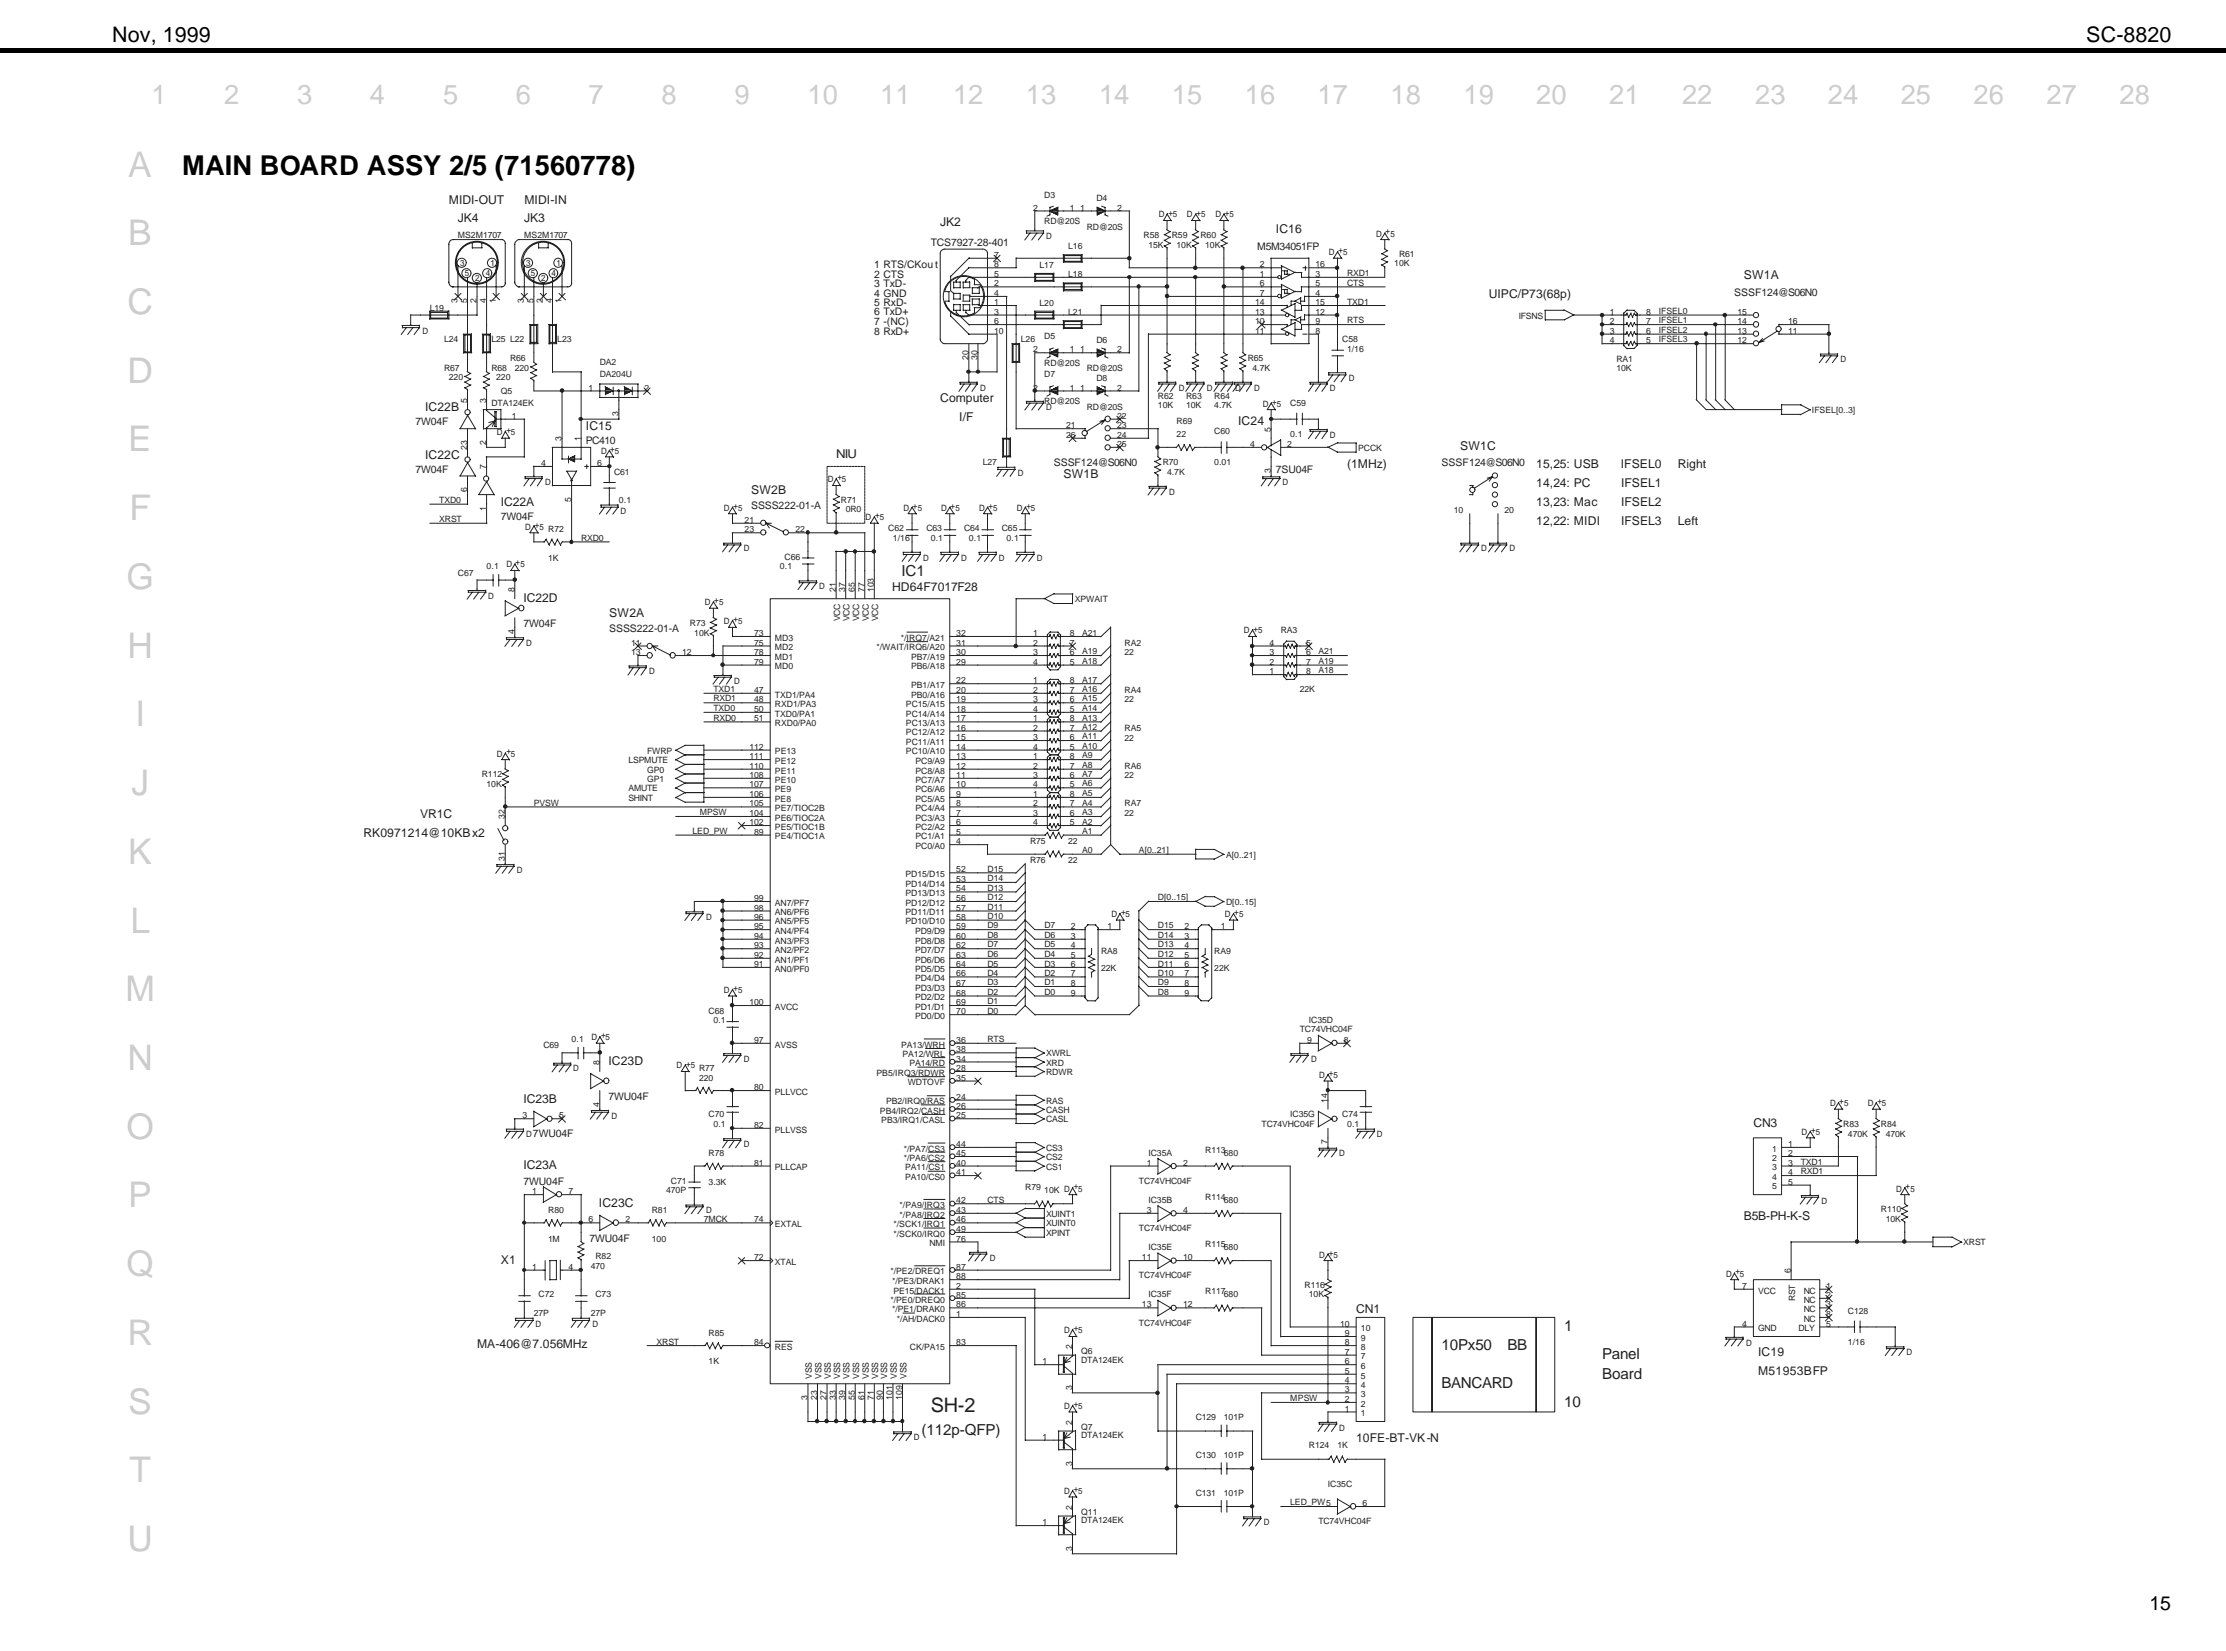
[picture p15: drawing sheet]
<svg xmlns="http://www.w3.org/2000/svg" width="400mm" height="297mm" viewBox="0 0 400 297" stroke-linecap="round" stroke-linejoin="round" font-family="sans-serif">
<defs><g id="words">
<g font-size="6.3" fill="#ccc">
<text x="23.1" y="31.8">A</text>
<text x="23.1" y="44.1">B</text>
<text x="22.9" y="56.4">C</text>
<text x="22.9" y="68.8">D</text>
<text x="23.1" y="81.1">E</text>
<text x="23.3" y="93.5">F</text>
<text x="22.7" y="105.9">G</text>
<text x="22.9" y="118.2">H</text>
<text x="24.3" y="130.5">I</text>
<text x="23.6" y="142.9">J</text>
<text x="23.1" y="155.2">K</text>
<text x="23.4" y="167.6">L</text>
<text x="22.5" y="179.9">M</text>
<text x="22.9" y="192.3">N</text>
<text x="22.7" y="204.6">O</text>
<text x="23.1" y="217">P</text>
<text x="22.7" y="229.3">Q</text>
<text x="22.9" y="241.7">R</text>
<text x="23.1" y="254">S</text>
<text x="23.3" y="266.3">T</text>
<text x="22.9" y="278.7">U</text>
</g>
<g font-size="4.9" fill="#ccc">
<text x="27.2" y="18.6">1</text>
<text x="40.3" y="18.6">2</text>
<text x="53.4" y="18.6">3</text>
<text x="66.5" y="18.6">4</text>
<text x="79.6" y="18.6">5</text>
<text x="92.7" y="18.6">6</text>
<text x="105.8" y="18.6">7</text>
<text x="118.9" y="18.6">8</text>
<text x="132" y="18.6">9</text>
<text x="145.1" y="18.6">10</text>
<text x="158.2" y="18.6">11</text>
<text x="171.3" y="18.6">12</text>
<text x="184.4" y="18.6">13</text>
<text x="197.5" y="18.6">14</text>
<text x="210.6" y="18.6">15</text>
<text x="223.7" y="18.6">16</text>
<text x="236.8" y="18.6">17</text>
<text x="249.9" y="18.6">18</text>
<text x="263" y="18.6">19</text>
<text x="276.1" y="18.6">20</text>
<text x="289.2" y="18.6">21</text>
<text x="302.3" y="18.6">22</text>
<text x="315.4" y="18.6">23</text>
<text x="328.5" y="18.6">24</text>
<text x="341.6" y="18.6">25</text>
<text x="354.7" y="18.6">26</text>
<text x="367.8" y="18.6">27</text>
<text x="380.9" y="18.6">28</text>
</g>
<text font-size="4.9" x="32.7" y="31.5">MAIN BOARD ASSY 2/5 (71560778)</text>
<g font-size="3.9">
<text x="20.2" y="7.6">Nov, 1999</text>
<text x="374.9" y="7.6">SC-8820</text>
</g>
<text font-size="3.6" fill="#231f20" x="167.3" y="253.7">SH-2</text>
<text font-size="3.5" x="386.3" y="289.4">15</text>
<g font-size="2.7" fill="#231f20">
<text x="162" y="103.5">IC1</text>
<text x="281.1" y="239.2">1</text>
<text x="259.1" y="242.7">10Px50</text>
<text x="270.9" y="242.7">BB</text>
<text x="287.9" y="244.3">Panel</text>
<text x="259.1" y="249.4">BANCARD</text>
<text x="287.9" y="247.7">Board</text>
<text x="165.6" y="257.9">(112p-QFP)</text>
<text x="281.1" y="252.8">10</text>
</g>
<g font-size="2.2" fill="#231f20">
<text x="80.7" y="36.6">MIDI-OUT</text>
<text x="82.3" y="39.9">JK4</text>
<text x="94.2" y="39.9">JK3</text>
<text x="94.2" y="36.6">MIDI-IN</text>
<text x="169" y="40.6">JK2</text>
<text x="229.3" y="41.8">IC16</text>
<text x="267.6" y="53.6">UIPC/P73(68p)</text>
<text x="313.4" y="50.1">SW1A</text>
<text x="76.4" y="73.9">IC22B</text>
<text x="105.3" y="77.3">IC15</text>
<text x="169" y="72.3">Computer</text>
<text x="172.4" y="75.6">I/F</text>
<text x="222.5" y="76.3">IC24</text>
<text x="76.4" y="82.4">IC22C</text>
<text x="150.3" y="82.3">NIU</text>
<text x="262.4" y="80.8">SW1C</text>
<text x="135" y="88.7">SW2B</text>
<text x="191.1" y="85.8">SW1B</text>
<text x="242.1" y="84.1">(1MHz)</text>
<text x="276.1" y="87.6">14,24: PC</text>
<text x="276.1" y="84.1">15,25: USB</text>
<text x="291.3" y="84.1">IFSEL0</text>
<text x="291.3" y="87.6">IFSEL1</text>
<text x="301.6" y="84.1">Right</text>
<text x="90" y="90.9">IC22A</text>
<text x="276.1" y="94.3">12,22: MIDI</text>
<text x="276.1" y="90.9">13,23: Mac</text>
<text x="291.3" y="94.3">IFSEL3</text>
<text x="291.3" y="90.9">IFSEL2</text>
<text x="301.6" y="94.3">Left</text>
<text x="160.3" y="106.3">HD64F7017F28</text>
<text x="94.1" y="108.1">IC22D</text>
<text x="109.5" y="110.8">SW2A</text>
<text x="75.5" y="147">VR1C</text>
<text x="65.3" y="150.4">RK0971214@10KBx2</text>
<text x="109.3" y="191.4">IC23D</text>
<text x="94.1" y="198.2">IC23B</text>
<text x="315.1" y="202.6">CN3</text>
<text x="94.1" y="210.1">IC23A</text>
<text x="107.6" y="216.9">IC23C</text>
<text x="313.4" y="219.2">B5B-PH-K-S</text>
<text x="90" y="227.1">X1</text>
<text x="243.7" y="235.9">CN1</text>
<text x="85.7" y="242.2">MA-406@7.056MHz</text>
<text x="316" y="243.7">IC19</text>
<text x="316" y="247.1">M51953BFP</text>
<text x="243.7" y="259.2">10FE-BT-VK-N</text>
</g>
<g font-size="1.9" fill="#231f20">
<text x="167.3" y="44.1">TCS7927-28-401</text>
<text x="226" y="44.8">M5M34051FP</text>
<text x="157.1" y="48.2">1 RTS/CKou t</text>
<text x="157.1" y="49.9">2 CTS</text>
<text x="157.1" y="51.6">3 TxD-</text>
<text x="157.1" y="53.3">4 GND</text>
<text x="311.7" y="53.2">SSSF124@S06N0</text>
<text x="157.1" y="55.1">5 RxD-</text>
<text x="157.1" y="56.7">6 TxD+</text>
<text x="157.1" y="58.4">7 -(NC)</text>
<text x="157.1" y="60.1">8 RxD+</text>
<text x="74.7" y="76.4">7W04F</text>
<text x="105.3" y="79.8">PC410</text>
<text x="189.4" y="83.7">SSSF124@S06N0</text>
<text x="259.1" y="83.7">SSSF124@S06N0</text>
<text x="74.7" y="84.9">7W04F</text>
<text x="229.3" y="84.9">7SU04F</text>
<text x="90" y="93.4">7W04F</text>
<text x="135" y="91.4">SSSS222-01-A</text>
<text x="94.1" y="112.7">7W04F</text>
<text x="109.5" y="113.5">SSSS222-01-A</text>
<text x="109.3" y="197.6">7WU04F</text>
<text x="95.8" y="204.4">7WU04F</text>
<text x="94.1" y="212.9">7WU04F</text>
<text x="105.9" y="223.1">7WU04F</text>
</g>
<g font-size="1.6" fill="#231f20">
<text x="187.7" y="35.5">D3</text>
<text x="185.7" y="37.8">2</text>
<text x="187.7" y="40.2">RD@20S</text>
<text x="192.3" y="37.8">1</text>
<text x="194.2" y="37.8">1</text>
<text x="195.3" y="41.3">RD@20S</text>
<text x="197" y="36.2">D4</text>
<text x="200.8" y="37.8">2</text>
<text x="208.3" y="39.1">D +5</text>
<text x="213.3" y="39.1">D +5</text>
<text x="218.5" y="39.1">D +5</text>
<text x="82.3" y="42.8">MS2M1707</text>
<text x="82.7" y="47.7">3</text>
<text x="88.1" y="47.7">1</text>
<text x="94.2" y="42.8">MS2M1707</text>
<text x="94.5" y="47.7">3</text>
<text x="100" y="47.7">1</text>
<text x="178.6" y="46.3">7</text>
<text x="188" y="43">D</text>
<text x="192" y="44.7">L16</text>
<text x="205.5" y="42.8">R58</text>
<text x="206.4" y="44.5">15K</text>
<text x="210.6" y="42.8">R59</text>
<text x="211.5" y="44.5">10K</text>
<text x="215.7" y="42.8">R60</text>
<text x="216.6" y="44.5">10K</text>
<text x="238.8" y="45.9">D +5</text>
<text x="247.3" y="42.5">D</text>
<text x="249" y="42.1">+</text>
<text x="249.9" y="42.5">5</text>
<text x="250.6" y="47.9">10K</text>
<text x="251.4" y="46.3">R61</text>
<text x="83.6" y="49.6">5</text>
<text x="85.4" y="50.5">2</text>
<text x="87.3" y="49.6">4</text>
<text x="95.4" y="49.6">5</text>
<text x="97.3" y="50.5">2</text>
<text x="99.1" y="49.6">4</text>
<text x="178.6" y="51.5">2</text>
<text x="178.6" y="53.2">4</text>
<text x="178.6" y="49.8">5</text>
<text x="178.6" y="48">8</text>
<text x="186.8" y="48.1">L17</text>
<text x="192" y="49.8">L18</text>
<text x="226.4" y="48">2</text>
<text x="226.4" y="49.8">1</text>
<text x="226.4" y="51.5">6</text>
<text x="226.4" y="53.2">7</text>
<text x="236.4" y="48">16</text>
<text x="236.4" y="49.8">3</text>
<text x="236.4" y="51.5">5</text>
<text x="236.4" y="53.2">4</text>
<text x="242.1" y="51.3">CTS</text>
<text x="242.1" y="49.6">RXD1</text>
<text x="75.9" y="60">D</text>
<text x="77.2" y="55.9">L19</text>
<text x="82.2" y="54.4" transform="rotate(-90 82.2 54.4)">3</text>
<text x="83.9" y="54.4" transform="rotate(-90 83.9 54.4)">5</text>
<text x="85.7" y="54.4" transform="rotate(-90 85.7 54.4)">2</text>
<text x="87.4" y="54.4" transform="rotate(-90 87.4 54.4)">4</text>
<text x="89.1" y="54.4" transform="rotate(-90 89.1 54.4)">1</text>
<text x="94.2" y="54.4" transform="rotate(-90 94.2 54.4)">3</text>
<text x="95.9" y="54.4" transform="rotate(-90 95.9 54.4)">5</text>
<text x="97.6" y="54.4" transform="rotate(-90 97.6 54.4)">2</text>
<text x="99.2" y="54.4" transform="rotate(-90 99.2 54.4)">4</text>
<text x="100.9" y="54.4" transform="rotate(-90 100.9 54.4)">1</text>
<text x="178.6" y="54.8">1</text>
<text x="178.6" y="56.5">3</text>
<text x="178.6" y="58.3">6</text>
<text x="178.6" y="60">10</text>
<text x="186.8" y="54.9">L20</text>
<text x="192" y="56.6">L21</text>
<text x="225.6" y="54.8">14</text>
<text x="225.6" y="56.5">13</text>
<text x="225.6" y="58.3">10</text>
<text x="225.6" y="60">11</text>
<text x="236.4" y="54.8">15</text>
<text x="236.4" y="56.5">12</text>
<text x="236.4" y="58.3">9</text>
<text x="236.4" y="60">8</text>
<text x="242.1" y="58.1">RTS</text>
<text x="242.1" y="54.7">TXD1</text>
<text x="272.9" y="57.2">IFSNS</text>
<text x="289.3" y="56.5">1</text>
<text x="289.3" y="58.3">2</text>
<text x="289.3" y="60">3</text>
<text x="295.9" y="56.5">8</text>
<text x="295.9" y="58.3">7</text>
<text x="295.9" y="60">6</text>
<text x="298.1" y="58.1">IFSEL1</text>
<text x="298.1" y="59.8">IFSEL2</text>
<text x="298.1" y="56.4">IFSEL0</text>
<text x="312.2" y="60">13</text>
<text x="312.2" y="58.3">14</text>
<text x="312.2" y="56.5">15</text>
<text x="321.4" y="60">11</text>
<text x="321.4" y="58.3">16</text>
<text x="79.8" y="61.5">L24</text>
<text x="88.3" y="61.5">L25 L22</text>
<text x="91.7" y="64.9">R66</text>
<text x="100.2" y="61.5">L23</text>
<text x="107.8" y="65.6">DA2</text>
<text x="174" y="64.6" transform="rotate(-90 174 64.6)">20</text>
<text x="175.7" y="64.6" transform="rotate(-90 175.7 64.6)">30</text>
<text x="183.5" y="61.5">L26</text>
<text x="185.7" y="63.3">2</text>
<text x="187.7" y="61">D5</text>
<text x="187.7" y="65.7">RD@20S</text>
<text x="192.3" y="63.3">1</text>
<text x="194.2" y="63.3">1</text>
<text x="197" y="61.7">D6</text>
<text x="200.8" y="63.3">2</text>
<text x="224.2" y="64.9">R65</text>
<text x="241.2" y="61.5">C58</text>
<text x="242.1" y="63.2">1/16</text>
<text x="289.3" y="61.7">4</text>
<text x="290.5" y="65.1">RA1</text>
<text x="295.9" y="61.7">5</text>
<text x="298.1" y="61.5">IFSEL3</text>
<text x="312.2" y="61.7">12</text>
<text x="330.8" y="65.1">D</text>
<text x="79.8" y="66.6">R67</text>
<text x="80.7" y="68.3">220</text>
<text x="88.3" y="66.6">R68</text>
<text x="89.2" y="68.3">220</text>
<text x="90" y="70.7">Q5</text>
<text x="92.5" y="66.6">220</text>
<text x="105.8" y="70.2">1</text>
<text x="107.8" y="67.8">DA204U</text>
<text x="115.8" y="70.2">2</text>
<text x="176.1" y="70.2">D</text>
<text x="185.7" y="70.2">2</text>
<text x="187.7" y="67.8">D7</text>
<text x="192.3" y="70.2">1</text>
<text x="194.2" y="70.2">1</text>
<text x="195.3" y="66.7">RD@20S</text>
<text x="197" y="68.5">D8</text>
<text x="200.8" y="70.2">2</text>
<text x="208.1" y="71.7">R62</text>
<text x="211.8" y="70.2">D</text>
<text x="213.2" y="71.7">R63</text>
<text x="216.9" y="70.2">D</text>
<text x="218.2" y="71.7">R64</text>
<text x="222" y="70.2">D</text>
<text x="225.1" y="66.6">4.7K</text>
<text x="225.4" y="70.2">D</text>
<text x="239" y="70.2">D</text>
<text x="242.4" y="68.5">D</text>
<text x="290.5" y="66.7">10K</text>
<text x="83.9" y="72.4" transform="rotate(-90 83.9 72.4)">5</text>
<text x="87.4" y="72.4" transform="rotate(-90 87.4 72.4)">3</text>
<text x="88.3" y="72.9">DTA124EK</text>
<text x="91" y="77.8">+</text>
<text x="92" y="75.2">1</text>
<text x="111.1" y="74.8" transform="rotate(-90 111.1 74.8)">3</text>
<text x="187.7" y="72.6">RD@20S</text>
<text x="188" y="73.6">D</text>
<text x="191.6" y="77">21</text>
<text x="195.3" y="73.6">RD@20S</text>
<text x="200.8" y="75.2">22</text>
<text x="200.8" y="77">23</text>
<text x="208.1" y="73.4">10K</text>
<text x="211.5" y="76.3">R69</text>
<text x="213.2" y="73.4">10K</text>
<text x="218.2" y="78">C60</text>
<text x="218.2" y="73.4">4.7K</text>
<text x="227" y="73.1">D +5</text>
<text x="228.4" y="77.6" transform="rotate(-90 228.4 77.6)">5</text>
<text x="231.9" y="72.9">C59</text>
<text x="325.6" y="74.2">IFSEL[0..3]</text>
<text x="83.9" y="80.9" transform="rotate(-90 83.9 80.9)">23</text>
<text x="87.4" y="79.9" transform="rotate(-90 87.4 79.9)">2</text>
<text x="89.3" y="78.2">D</text>
<text x="91.8" y="78.2">5</text>
<text x="97.3" y="83.7">4</text>
<text x="100.9" y="79.2" transform="rotate(-90 100.9 79.2)">3</text>
<text x="104.4" y="79.2" transform="rotate(-90 104.4 79.2)">1</text>
<text x="107.3" y="83.7">6</text>
<text x="108" y="81.6">D +5</text>
<text x="176.6" y="83.6">L27</text>
<text x="191.6" y="78.7">26</text>
<text x="200.8" y="78.7">24</text>
<text x="200.8" y="80.3">25</text>
<text x="209" y="83.6">R70</text>
<text x="211.5" y="78.5">22</text>
<text x="218.2" y="83.6">0.01</text>
<text x="224.7" y="80.3">4</text>
<text x="231.3" y="80.3">2</text>
<text x="231.9" y="78.5">0.1</text>
<text x="239" y="78.7">D</text>
<text x="244.1" y="81.1">PCCK</text>
<text x="83.9" y="88.4" transform="rotate(-90 83.9 88.4)">6</text>
<text x="87.4" y="84.4" transform="rotate(-90 87.4 84.4)">7</text>
<text x="98" y="87.2">D</text>
<text x="110.4" y="85.3">C61</text>
<text x="148.8" y="86.7">D</text>
<text x="150.5" y="86.3">+</text>
<text x="151.3" y="86.7">5</text>
<text x="182.9" y="85.5">D</text>
<text x="209.7" y="85.3">4.7K</text>
<text x="210.1" y="88.9">D</text>
<text x="228.4" y="85" transform="rotate(-90 228.4 85)">3</text>
<text x="230.5" y="87.2">D</text>
<text x="78.9" y="90.4">TXD0</text>
<text x="78.9" y="93.8">XRST</text>
<text x="87.4" y="91.8" transform="rotate(-90 87.4 91.8)">1</text>
<text x="94.4" y="95.2">D +5</text>
<text x="98.5" y="95.7">R72</text>
<text x="102.6" y="90.1" transform="rotate(-90 102.6 90.1)">5</text>
<text x="111.2" y="90.4">0.1</text>
<text x="111.5" y="92.3">D</text>
<text x="130.1" y="91.8">D +5</text>
<text x="133.8" y="94">21</text>
<text x="133.8" y="95.7">23</text>
<text x="142.9" y="95.7">22</text>
<text x="151.1" y="90.4">R71</text>
<text x="152" y="92.1">0R0</text>
<text x="155.6" y="93.5">D +5</text>
<text x="159.6" y="95.5">C62</text>
<text x="162.4" y="91.8">D +5</text>
<text x="166.5" y="95.5">C63</text>
<text x="169.1" y="91.8">D +5</text>
<text x="173.3" y="95.5">C64</text>
<text x="176" y="91.8">D +5</text>
<text x="180" y="95.5">C65</text>
<text x="182.8" y="91.8">D +5</text>
<text x="261.3" y="92.2">10</text>
<text x="270.4" y="92.2">20</text>
<text x="91" y="102">D +5</text>
<text x="98.5" y="100.7">1K</text>
<text x="104.4" y="97.2">RXD0</text>
<text x="133.7" y="99.1">D</text>
<text x="141" y="100.6">C66</text>
<text x="160.5" y="97.2">1/16</text>
<text x="165.9" y="100.8">D</text>
<text x="167.3" y="97.2">0.1</text>
<text x="172.7" y="100.8">D</text>
<text x="174.1" y="97.2">0.1</text>
<text x="179.5" y="100.8">D</text>
<text x="180.9" y="97.2">0.1</text>
<text x="186.4" y="100.8">D</text>
<text x="266.2" y="99.1">D</text>
<text x="271.3" y="99.1">D</text>
<text x="82.3" y="103.5">C67</text>
<text x="87.4" y="102.3">0.1</text>
<text x="87.8" y="107.6">D</text>
<text x="92.4" y="106.4" transform="rotate(-90 92.4 106.4)">8</text>
<text x="140.1" y="102.3">0.1</text>
<text x="147.2" y="105.9">D</text>
<text x="150.2" y="106.4" transform="rotate(-90 150.2 106.4)">21</text>
<text x="151.9" y="106.4" transform="rotate(-90 151.9 106.4)">37</text>
<text x="153.6" y="106.4" transform="rotate(-90 153.6 106.4)">65</text>
<text x="155.3" y="106.4" transform="rotate(-90 155.3 106.4)">77</text>
<text x="157" y="106.4" transform="rotate(-90 157 106.4)">103</text>
<text x="92.4" y="113.9" transform="rotate(-90 92.4 113.9)">4</text>
<text x="124" y="112.5">R73</text>
<text x="126.7" y="108.8">D +5</text>
<text x="130.1" y="112.2">D +5</text>
<text x="151" y="111.6" transform="rotate(-90 151 111.6)">VCC</text>
<text x="152.7" y="111.6" transform="rotate(-90 152.7 111.6)">VCC</text>
<text x="154.4" y="111.6" transform="rotate(-90 154.4 111.6)">VCC</text>
<text x="156.1" y="111.6" transform="rotate(-90 156.1 111.6)">VCC</text>
<text x="157.8" y="111.6" transform="rotate(-90 157.8 111.6)">VCC</text>
<text x="193.1" y="108.2">XPWAIT</text>
<text x="223.5" y="113.8">D +5</text>
<text x="230.2" y="113.7">RA3</text>
<text x="94.5" y="116.1">D</text>
<text x="113.4" y="116">11</text>
<text x="113.4" y="117.7">13</text>
<text x="122.6" y="117.7">12</text>
<text x="124.8" y="114.2">10K</text>
<text x="135.5" y="114.3">73</text>
<text x="135.5" y="116">75</text>
<text x="135.5" y="117.7">78</text>
<text x="135.5" y="119.4">79</text>
<text x="139.3" y="115.1">MD3</text>
<text x="139.3" y="116.9">MD2</text>
<text x="139.3" y="118.6">MD1</text>
<text x="157.5" y="116.9">*/WAIT/IRQ6/A20</text>
<text x="161.9" y="115.2">*/IRQ7/A21</text>
<text x="163.8" y="118.6">PB7/A19</text>
<text x="171.9" y="119.4">29</text>
<text x="171.9" y="117.7">30</text>
<text x="171.9" y="116">31</text>
<text x="171.9" y="114.3">32</text>
<text x="185.7" y="114.3">1</text>
<text x="185.7" y="116">2</text>
<text x="185.7" y="117.7">3</text>
<text x="185.7" y="119.4">4</text>
<text x="192.3" y="114.3">8</text>
<text x="192.3" y="116">7</text>
<text x="192.3" y="117.7">6</text>
<text x="192.3" y="119.4">5</text>
<text x="194.5" y="114.2">A21</text>
<text x="194.5" y="119.3">A18</text>
<text x="194.5" y="117.6">A19</text>
<text x="202.1" y="116.1">RA2</text>
<text x="202.1" y="117.7">22</text>
<text x="228.1" y="119.4">2</text>
<text x="228.1" y="117.7">3</text>
<text x="228.1" y="116">4</text>
<text x="234.8" y="119.4">7</text>
<text x="234.8" y="117.7">6</text>
<text x="234.8" y="116">5</text>
<text x="236.9" y="117.6">A21</text>
<text x="236.9" y="119.3">A19</text>
<text x="116.7" y="121.2">D</text>
<text x="128.2" y="124.3">TXD1</text>
<text x="132" y="122.9">D</text>
<text x="135.5" y="124.5">47</text>
<text x="139.3" y="125.4">TXD1/PA4</text>
<text x="139.3" y="120.3">MD0</text>
<text x="163.8" y="125.4">PB0/A16</text>
<text x="163.8" y="123.6">PB1/A17</text>
<text x="163.8" y="120.3">PB6/A18</text>
<text x="171.9" y="124.5">20</text>
<text x="171.9" y="122.8">22</text>
<text x="185.7" y="122.8">1</text>
<text x="185.7" y="124.5">2</text>
<text x="192.3" y="122.8">8</text>
<text x="192.3" y="124.5">7</text>
<text x="194.5" y="122.7">A17</text>
<text x="194.5" y="124.3">A16</text>
<text x="202.1" y="124.6">RA4</text>
<text x="228.1" y="121.2">1</text>
<text x="233.6" y="124.3">22K</text>
<text x="234.8" y="121.2">8</text>
<text x="236.9" y="121">A18</text>
<text x="128.2" y="126.1">RXD1</text>
<text x="128.2" y="127.8">TXD0</text>
<text x="128.2" y="129.5">RXD0</text>
<text x="135.5" y="126.2">48</text>
<text x="135.5" y="127.9">50</text>
<text x="135.5" y="129.6">51</text>
<text x="139.3" y="127.1">RXD1/PA3</text>
<text x="139.3" y="128.8">TXD0/PA1</text>
<text x="139.3" y="130.5">RXD0/PA0</text>
<text x="162.8" y="130.5">PC13/A13</text>
<text x="162.8" y="128.8">PC14/A14</text>
<text x="162.8" y="127.1">PC15/A15</text>
<text x="171.9" y="131.3">16</text>
<text x="171.9" y="129.6">17</text>
<text x="171.9" y="127.9">18</text>
<text x="171.9" y="126.2">19</text>
<text x="185.7" y="126.2">3</text>
<text x="185.7" y="127.9">4</text>
<text x="185.7" y="129.6">1</text>
<text x="185.7" y="131.3">2</text>
<text x="192.3" y="126.2">6</text>
<text x="192.3" y="127.9">5</text>
<text x="192.3" y="129.6">8</text>
<text x="192.3" y="131.3">7</text>
<text x="194.5" y="129.5">A13</text>
<text x="194.5" y="126.1">A15</text>
<text x="194.5" y="131.2">A12</text>
<text x="194.5" y="127.8">A14</text>
<text x="202.1" y="126.2">22</text>
<text x="202.1" y="131.4">RA5</text>
<text x="89.3" y="136">D +5</text>
<text x="112.9" y="137.1">LSPMUTE</text>
<text x="116.3" y="135.4">FWRP</text>
<text x="134.7" y="136.4">111</text>
<text x="134.7" y="134.7">112</text>
<text x="139.3" y="137.3">PE12</text>
<text x="139.3" y="135.6">PE13</text>
<text x="162.8" y="135.6">PC10/A10</text>
<text x="162.8" y="133.9">PC11/A11</text>
<text x="162.8" y="132.1">PC12/A12</text>
<text x="164.5" y="137.3">PC9/A9</text>
<text x="171.9" y="136.4">13</text>
<text x="171.9" y="134.7">14</text>
<text x="171.9" y="133">15</text>
<text x="185.7" y="133">3</text>
<text x="185.7" y="134.7">4</text>
<text x="185.7" y="136.4">1</text>
<text x="192.3" y="133">6</text>
<text x="192.3" y="134.7">5</text>
<text x="192.3" y="136.4">8</text>
<text x="194.5" y="138">A8</text>
<text x="194.5" y="134.6">A10</text>
<text x="194.5" y="132.8">A11</text>
<text x="194.5" y="136.3">A9</text>
<text x="202.1" y="133.1">22</text>
<text x="86.6" y="139.7">R112</text>
<text x="87.4" y="141.3">10K</text>
<text x="112.9" y="142.2">AMUTE</text>
<text x="112.9" y="143.9">SHINT</text>
<text x="116.3" y="138.8">GP0</text>
<text x="116.3" y="140.6">GP1</text>
<text x="134.7" y="143.2">106</text>
<text x="134.7" y="141.5">107</text>
<text x="134.7" y="139.8">108</text>
<text x="134.7" y="138.1">110</text>
<text x="139.3" y="142.4">PE9</text>
<text x="139.3" y="140.6">PE10</text>
<text x="139.3" y="139">PE11</text>
<text x="164.5" y="142.4">PC6/A6</text>
<text x="164.5" y="140.6">PC7/A7</text>
<text x="164.5" y="139">PC8/A8</text>
<text x="171.9" y="143.2">9</text>
<text x="171.9" y="141.5">10</text>
<text x="171.9" y="139.8">11</text>
<text x="171.9" y="138.1">12</text>
<text x="185.7" y="138.1">2</text>
<text x="185.7" y="139.8">3</text>
<text x="185.7" y="141.5">4</text>
<text x="185.7" y="143.2">1</text>
<text x="192.3" y="138.1">7</text>
<text x="192.3" y="139.8">6</text>
<text x="192.3" y="141.5">5</text>
<text x="192.3" y="143.2">8</text>
<text x="194.5" y="143">A5</text>
<text x="194.5" y="139.7">A7</text>
<text x="194.5" y="141.3">A6</text>
<text x="202.1" y="138.1">RA6</text>
<text x="202.1" y="139.9">22</text>
<text x="90.7" y="147.2" transform="rotate(-90 90.7 147.2)">32</text>
<text x="95.9" y="144.8">PVSW</text>
<text x="124.5" y="149.8">LED_PW</text>
<text x="125.8" y="146.5">MPSW</text>
<text x="134.7" y="148.3">102</text>
<text x="134.7" y="146.6">104</text>
<text x="134.7" y="144.9">105</text>
<text x="135.5" y="150">89</text>
<text x="139.3" y="149.1">PE5/TIOC1B</text>
<text x="139.3" y="147.5">PE6/TIOC2A</text>
<text x="139.3" y="145.8">PE7/TIOC2B</text>
<text x="139.3" y="144.1">PE8</text>
<text x="164.5" y="149.1">PC2/A2</text>
<text x="164.5" y="147.5">PC3/A3</text>
<text x="164.5" y="145.8">PC4/A4</text>
<text x="164.5" y="144.1">PC5/A5</text>
<text x="171.9" y="150">5</text>
<text x="171.9" y="148.3">6</text>
<text x="171.9" y="146.6">7</text>
<text x="171.9" y="144.9">8</text>
<text x="185.7" y="144.9">2</text>
<text x="185.7" y="146.6">3</text>
<text x="185.7" y="148.3">4</text>
<text x="192.3" y="144.9">7</text>
<text x="192.3" y="146.6">6</text>
<text x="192.3" y="148.3">5</text>
<text x="194.5" y="148.2">A2</text>
<text x="194.5" y="146.5">A3</text>
<text x="194.5" y="149.8">A1</text>
<text x="194.5" y="144.8">A4</text>
<text x="202.1" y="144.9">RA7</text>
<text x="202.1" y="146.6">22</text>
<text x="90.7" y="154.7" transform="rotate(-90 90.7 154.7)">31</text>
<text x="139.3" y="150.8">PE4/TIOC1A</text>
<text x="164.5" y="152.6">PC0/A0</text>
<text x="164.5" y="150.8">PC1/A1</text>
<text x="171.9" y="151.7">4</text>
<text x="185.1" y="151.7">R75</text>
<text x="185.1" y="155.1">R76</text>
<text x="192" y="151.7">22</text>
<text x="192" y="155.1">22</text>
<text x="194.5" y="153.3">A0</text>
<text x="204.7" y="153.3">A[0..21]</text>
<text x="220.3" y="154.1">A[0..21]</text>
<text x="92.9" y="156.8">D</text>
<text x="135.5" y="161.9">99</text>
<text x="162.7" y="157.6">PD15/D15</text>
<text x="162.7" y="159.3">PD14/D14</text>
<text x="162.7" y="161.1">PD13/D13</text>
<text x="171.9" y="156.8">52</text>
<text x="171.9" y="158.5">53</text>
<text x="171.9" y="160.2">54</text>
<text x="171.9" y="161.9">56</text>
<text x="177.5" y="156.7">D15</text>
<text x="177.5" y="161.8">D12</text>
<text x="177.5" y="158.3">D14</text>
<text x="177.5" y="160">D13</text>
<text x="208.1" y="161.8">D[0..15]</text>
<text x="126.9" y="165.3">D</text>
<text x="135.5" y="167">95</text>
<text x="135.5" y="165.3">96</text>
<text x="135.5" y="163.6">98</text>
<text x="139.3" y="167.8">AN4/PF4</text>
<text x="139.3" y="166.1">AN5/PF5</text>
<text x="139.3" y="164.5">AN6/PF6</text>
<text x="139.3" y="162.8">AN7/PF7</text>
<text x="162.7" y="162.8">PD12/D12</text>
<text x="162.7" y="164.5">PD11/D11</text>
<text x="162.7" y="166.1">PD10/D10</text>
<text x="164.5" y="167.8">PD9/D9</text>
<text x="171.9" y="163.6">57</text>
<text x="171.9" y="165.3">58</text>
<text x="171.9" y="167">59</text>
<text x="177.5" y="165.2">D10</text>
<text x="177.5" y="163.5">D11</text>
<text x="177.5" y="166.8">D9</text>
<text x="187.7" y="166.8">D7</text>
<text x="192.4" y="167">2</text>
<text x="199.1" y="167">1</text>
<text x="199.8" y="164.8">D +5</text>
<text x="208.1" y="166.8">D15</text>
<text x="212.9" y="167">2</text>
<text x="219.4" y="167">1</text>
<text x="220.1" y="164.8">D +5</text>
<text x="220.3" y="162.6">D[0..15]</text>
<text x="135.5" y="173.8">91</text>
<text x="135.5" y="172.1">92</text>
<text x="135.5" y="170.4">93</text>
<text x="135.5" y="168.7">94</text>
<text x="139.3" y="173">AN1/PF1</text>
<text x="139.3" y="171.3">AN2/PF2</text>
<text x="139.3" y="169.6">AN3/PF3</text>
<text x="164.5" y="171.3">PD7/D7</text>
<text x="164.5" y="173">PD6/D6</text>
<text x="164.5" y="169.6">PD8/D8</text>
<text x="171.9" y="168.7">60</text>
<text x="171.9" y="170.4">62</text>
<text x="171.9" y="172.1">63</text>
<text x="171.9" y="173.8">64</text>
<text x="177.5" y="168.5">D8</text>
<text x="177.5" y="173.7">D5</text>
<text x="177.5" y="172">D6</text>
<text x="177.5" y="170.3">D7</text>
<text x="187.7" y="173.7">D3</text>
<text x="187.7" y="172">D4</text>
<text x="187.7" y="170.3">D5</text>
<text x="187.7" y="168.5">D6</text>
<text x="192.4" y="168.7">3</text>
<text x="192.4" y="170.4">4</text>
<text x="192.4" y="172.1">5</text>
<text x="192.4" y="173.8">6</text>
<text x="197.9" y="171.4">RA8</text>
<text x="208.1" y="168.5">D14</text>
<text x="208.1" y="173.7">D11</text>
<text x="208.1" y="172">D12</text>
<text x="208.1" y="170.3">D13</text>
<text x="212.9" y="168.7">3</text>
<text x="212.9" y="170.4">4</text>
<text x="212.9" y="172.1">5</text>
<text x="212.9" y="173.8">6</text>
<text x="218.2" y="171.4">RA9</text>
<text x="130.1" y="178.4">D +5</text>
<text x="139.3" y="174.6">AN0/PF0</text>
<text x="164.5" y="174.6">PD5/D5</text>
<text x="164.5" y="176.3">PD4/D4</text>
<text x="164.5" y="178">PD3/D3</text>
<text x="164.5" y="179.8">PD2/D2</text>
<text x="171.9" y="175.5">66</text>
<text x="171.9" y="177.2">67</text>
<text x="171.9" y="178.9">68</text>
<text x="177.5" y="175.3">D4</text>
<text x="177.5" y="177">D3</text>
<text x="177.5" y="178.7">D2</text>
<text x="187.7" y="175.3">D2</text>
<text x="187.7" y="178.7">D0</text>
<text x="187.7" y="177">D1</text>
<text x="192.4" y="175.5">7</text>
<text x="192.4" y="177.2">8</text>
<text x="192.4" y="178.9">9</text>
<text x="197.9" y="174.5">22K</text>
<text x="208.1" y="178.7">D8</text>
<text x="208.1" y="177">D9</text>
<text x="208.1" y="175.3">D10</text>
<text x="212.9" y="175.5">7</text>
<text x="212.9" y="177.2">8</text>
<text x="212.9" y="178.9">9</text>
<text x="218.2" y="174.5">22K</text>
<text x="127.4" y="182.2">C68</text>
<text x="128.2" y="183.8">0.1</text>
<text x="134.7" y="180.6">100</text>
<text x="139.3" y="181.5">AVCC</text>
<text x="164.5" y="181.5">PD1/D1</text>
<text x="164.5" y="183.1">PD0/D0</text>
<text x="171.9" y="180.6">69</text>
<text x="171.9" y="182.3">70</text>
<text x="177.5" y="182.2">D0</text>
<text x="177.5" y="180.5">D1</text>
<text x="233.6" y="185.5">TC74VHC04F</text>
<text x="235.2" y="183.8">IC35D</text>
<text x="97.7" y="188.4">C69</text>
<text x="102.7" y="187.2">0.1</text>
<text x="106.3" y="186.9">D</text>
<text x="107.7" y="191.4" transform="rotate(-90 107.7 191.4)">8</text>
<text x="108" y="186.5">+</text>
<text x="108.8" y="186.9">5</text>
<text x="133.7" y="190.8">D</text>
<text x="135.5" y="187.4">97</text>
<text x="139.3" y="188.3">AVSS</text>
<text x="162" y="188.3">PA13/WRH</text>
<text x="162.2" y="190">PA12/WRL</text>
<text x="163.4" y="191.6">PA14/RD</text>
<text x="171.9" y="190.8">34</text>
<text x="171.9" y="187.4">36</text>
<text x="171.9" y="189.1">38</text>
<text x="177.5" y="187.2">RTS</text>
<text x="188" y="189.8">XWRL</text>
<text x="188" y="191.5">XRD</text>
<text x="234.9" y="187.4">9</text>
<text x="235.6" y="190.8">D</text>
<text x="241.5" y="187.4">8</text>
<text x="103" y="192.5">D</text>
<text x="121.6" y="192">D +5</text>
<text x="125.6" y="192.5">R77</text>
<text x="125.6" y="194.2">220</text>
<text x="135.5" y="195.9">80</text>
<text x="139.3" y="196.8">PLLVCC</text>
<text x="157.5" y="193.3">PB5/IRQ3/RDWR</text>
<text x="163.1" y="195">WDTOVF</text>
<text x="171.9" y="197.6">24</text>
<text x="171.9" y="192.5">28</text>
<text x="171.9" y="194.2">35</text>
<text x="188" y="193.2">RDWR</text>
<text x="237.1" y="193.7">D +5</text>
<text x="93.9" y="201">3</text>
<text x="100.5" y="201">5</text>
<text x="107.7" y="198.9" transform="rotate(-90 107.7 198.9)">4</text>
<text x="109.9" y="201">D</text>
<text x="127.4" y="200.8">C70</text>
<text x="128.2" y="202.5">0.1</text>
<text x="135.5" y="202.7">82</text>
<text x="139.3" y="203.5">PLLVSS</text>
<text x="158.1" y="200.1">PB4/IRQ2/CASH</text>
<text x="158.4" y="201.8">PB3/IRQ1/CASL</text>
<text x="159.2" y="198.5">PB2/IRQ0/RAS</text>
<text x="171.9" y="201">25</text>
<text x="171.9" y="199.2">26</text>
<text x="188" y="198.3">RAS</text>
<text x="188" y="200">CASH</text>
<text x="188" y="201.7">CASL</text>
<text x="226.7" y="202.5">TC74VHC04F</text>
<text x="231.9" y="200.8">IC35G</text>
<text x="238.6" y="198.2" transform="rotate(-90 238.6 198.2)">14</text>
<text x="241.2" y="200.8">C74</text>
<text x="242.1" y="202.5">0.1</text>
<text x="323.8" y="203.9">D +5</text>
<text x="328.9" y="198.8">D +5</text>
<text x="331.2" y="202.5">R83</text>
<text x="335.7" y="198.8">D +5</text>
<text x="338" y="202.5">R84</text>
<text x="94.5" y="204.4">D</text>
<text x="127.4" y="207.8">R78</text>
<text x="133.7" y="206.1">D</text>
<text x="135.5" y="209.5">81</text>
<text x="162.4" y="207">*/PA7/CS3</text>
<text x="162.4" y="208.6">*/PA6/CS2</text>
<text x="171.9" y="209.5">40</text>
<text x="171.9" y="206.1">44</text>
<text x="171.9" y="207.7">45</text>
<text x="188" y="206.8">CS3</text>
<text x="188" y="208.5">CS2</text>
<text x="206.1" y="209.5">1</text>
<text x="206.4" y="207.7">IC35A</text>
<text x="212.6" y="209.5">2</text>
<text x="216.6" y="207.1">R113</text>
<text x="219.9" y="207.7">680</text>
<text x="238.6" y="205.6" transform="rotate(-90 238.6 205.6)">7</text>
<text x="240.7" y="207.8">D</text>
<text x="247.5" y="204.4">D</text>
<text x="318.5" y="207">1</text>
<text x="318.5" y="208.6">2</text>
<text x="321.4" y="206.1">1</text>
<text x="321.4" y="207.7">2</text>
<text x="321.4" y="209.5">3</text>
<text x="323.6" y="209.3">TXD1</text>
<text x="332.1" y="204.2">470K</text>
<text x="338.9" y="204.2">470K</text>
<text x="95.6" y="214.6">1</text>
<text x="102.2" y="214.6">7</text>
<text x="119.7" y="214.4">470P</text>
<text x="120.6" y="212.7">C71</text>
<text x="127.4" y="212.9">3.3K</text>
<text x="139.3" y="210.3">PLLCAP</text>
<text x="162.7" y="210.3">PA11/CS1</text>
<text x="162.7" y="212">PA10/CS0</text>
<text x="171.9" y="211.2">41</text>
<text x="184.3" y="213.9">R79</text>
<text x="187.7" y="214.4">10K D</text>
<text x="188" y="210.2">CS1</text>
<text x="193" y="213.7">+5</text>
<text x="204.7" y="212.7">TC74VHC04F</text>
<text x="216.6" y="215.6">R114</text>
<text x="318.5" y="210.3">3</text>
<text x="318.5" y="212">4</text>
<text x="318.5" y="213.7">5</text>
<text x="321.4" y="211.2">4</text>
<text x="321.4" y="212.9">5</text>
<text x="323.6" y="211">RXD1</text>
<text x="340.8" y="214.1">D +5</text>
<text x="98.5" y="218">R80</text>
<text x="105.8" y="219.7">6</text>
<text x="112.4" y="219.7">2</text>
<text x="117.1" y="218">R81</text>
<text x="126.5" y="219.5">7MCK</text>
<text x="126.9" y="218">D</text>
<text x="135.5" y="219.7">74</text>
<text x="139.3" y="220.5">EXTAL</text>
<text x="160.6" y="220.5">*/SCK1/IRQ1</text>
<text x="161.6" y="217.1">*/PA9/IRQ3</text>
<text x="161.6" y="218.8">*/PA8/IRQ2</text>
<text x="171.9" y="216.2">42</text>
<text x="171.9" y="218">43</text>
<text x="171.9" y="219.7">46</text>
<text x="171.9" y="221.4">49</text>
<text x="177.5" y="216.2">CTS</text>
<text x="188" y="220.4">XUINT0</text>
<text x="188" y="218.7">XUINT1</text>
<text x="204.7" y="221.2">TC74VHC04F</text>
<text x="206.1" y="218">3</text>
<text x="206.4" y="216.2">IC35B</text>
<text x="212.6" y="218">4</text>
<text x="219.9" y="216.2">680</text>
<text x="327.4" y="216.3">D</text>
<text x="338" y="217.8">R110</text>
<text x="338.9" y="219.5">10K</text>
<text x="98.5" y="223.1">1M</text>
<text x="107" y="226.3">R82</text>
<text x="117.1" y="223.1">100</text>
<text x="135.5" y="226.5">72</text>
<text x="139.3" y="227.3">XTAL</text>
<text x="160.6" y="222.2">*/SCK0/IRQ0</text>
<text x="167" y="224">NMI</text>
<text x="171.9" y="223.1">76</text>
<text x="177.9" y="226.5">D</text>
<text x="188" y="222.1">XPINT</text>
<text x="205.2" y="226.5">11</text>
<text x="206.4" y="224.7">IC35E</text>
<text x="212.6" y="226.5">10</text>
<text x="216.6" y="224.1">R115</text>
<text x="219.9" y="224.7">680</text>
<text x="237.1" y="226">D +5</text>
<text x="352.8" y="223.8">XRST</text>
<text x="95.6" y="228.2">1</text>
<text x="96.8" y="233.2">C72</text>
<text x="102.2" y="228.2">4</text>
<text x="106.2" y="228">470</text>
<text x="107" y="233.2">C73</text>
<text x="160" y="229">*/PE2/DREQ1</text>
<text x="160.3" y="230.7">*/PE3/DRAK1</text>
<text x="160.6" y="232.5">PE15/DACK1</text>
<text x="171.9" y="231.6">2</text>
<text x="171.9" y="233.2">85</text>
<text x="171.9" y="228.2">87</text>
<text x="171.9" y="229.9">88</text>
<text x="204.7" y="229.7">TC74VHC04F</text>
<text x="206.4" y="233.2">IC35F</text>
<text x="216.6" y="232.6">R117</text>
<text x="219.9" y="233.2">680</text>
<text x="234.4" y="231.4">R116</text>
<text x="235.2" y="233.2">10K</text>
<text x="310.2" y="229.4">D +5</text>
<text x="313.1" y="231.6">7</text>
<text x="316" y="232.5">VCC</text>
<text x="321.8" y="228.8" transform="rotate(-90 321.8 228.8)">6</text>
<text x="322.6" y="233.9" transform="rotate(-90 322.6 233.9)">RST</text>
<text x="324.2" y="232.5">NC</text>
<text x="328.2" y="231.6">1</text>
<text x="328.2" y="233.2">2</text>
<text x="95.9" y="236.5">27P</text>
<text x="96.3" y="238.4">D</text>
<text x="106.2" y="236.5">27P</text>
<text x="106.5" y="238.4">D</text>
<text x="160" y="234.1">*/PE0/DREQ0</text>
<text x="160.3" y="235.8">*/PE1/DRAK0</text>
<text x="161.2" y="237.5">*/AH/DACK0</text>
<text x="171.9" y="236.7">1</text>
<text x="171.9" y="234.9">86</text>
<text x="191.3" y="239.6">D +5</text>
<text x="204.7" y="238.2">TC74VHC04F</text>
<text x="205.2" y="234.9">13</text>
<text x="212.6" y="234.9">12</text>
<text x="240.8" y="238.4">10</text>
<text x="244.6" y="239.2">10</text>
<text x="313.1" y="238.4">4</text>
<text x="316" y="239.2">GND</text>
<text x="323.2" y="239.2">DLY</text>
<text x="324.2" y="234.1">NC</text>
<text x="324.2" y="235.8">NC</text>
<text x="324.2" y="237.5">NC</text>
<text x="328.2" y="238.4">5</text>
<text x="328.2" y="234.9">3</text>
<text x="328.2" y="236.7">8</text>
<text x="332.1" y="236">C128</text>
<text x="118" y="241.7">XRST</text>
<text x="127.4" y="240.1">R85</text>
<text x="127.4" y="245.2">1K</text>
<text x="135.5" y="241.7">84</text>
<text x="139.3" y="242.6">RES</text>
<text x="163.5" y="242.6">CK/PA15</text>
<text x="171.9" y="241.7">83</text>
<text x="187.4" y="245.2">1</text>
<text x="192.7" y="242.4" transform="rotate(-90 192.7 242.4)">2</text>
<text x="194.3" y="243.3">Q6</text>
<text x="194.3" y="244.8">DTA124EK</text>
<text x="241.7" y="245.2">6</text>
<text x="241.7" y="243.4">7</text>
<text x="241.7" y="241.7">8</text>
<text x="241.7" y="240.1">9</text>
<text x="244.6" y="244.3">7</text>
<text x="244.6" y="242.6">8</text>
<text x="244.6" y="240.9">9</text>
<text x="313.8" y="241.8">D</text>
<text x="332.1" y="241.7">1/16</text>
<text x="342.6" y="243.5">D</text>
<text x="145.1" y="251.5" transform="rotate(-90 145.1 251.5)">3</text>
<text x="145.9" y="247.8" transform="rotate(-90 145.9 247.8)">VSS</text>
<text x="146.8" y="251.5" transform="rotate(-90 146.8 251.5)">23</text>
<text x="147.6" y="247.8" transform="rotate(-90 147.6 247.8)">VSS</text>
<text x="148.6" y="251.5" transform="rotate(-90 148.6 251.5)">27</text>
<text x="149.3" y="247.8" transform="rotate(-90 149.3 247.8)">VSS</text>
<text x="150.2" y="251.5" transform="rotate(-90 150.2 251.5)">33</text>
<text x="151" y="247.8" transform="rotate(-90 151 247.8)">VSS</text>
<text x="151.9" y="251.5" transform="rotate(-90 151.9 251.5)">39</text>
<text x="152.7" y="247.8" transform="rotate(-90 152.7 247.8)">VSS</text>
<text x="153.6" y="251.5" transform="rotate(-90 153.6 251.5)">55</text>
<text x="154.4" y="247.8" transform="rotate(-90 154.4 247.8)">VSS</text>
<text x="155.3" y="251.5" transform="rotate(-90 155.3 251.5)">61</text>
<text x="156.1" y="247.8" transform="rotate(-90 156.1 247.8)">VSS</text>
<text x="157" y="251.5" transform="rotate(-90 157 251.5)">71</text>
<text x="157.8" y="247.8" transform="rotate(-90 157.8 247.8)">VSS</text>
<text x="158.7" y="251.5" transform="rotate(-90 158.7 251.5)">90</text>
<text x="159.5" y="247.8" transform="rotate(-90 159.5 247.8)">VSS</text>
<text x="160.4" y="251.5" transform="rotate(-90 160.4 251.5)">101</text>
<text x="161.2" y="247.8" transform="rotate(-90 161.2 247.8)">VSS</text>
<text x="162.1" y="251.5" transform="rotate(-90 162.1 251.5)">109</text>
<text x="162.9" y="247.8" transform="rotate(-90 162.9 247.8)">VSS</text>
<text x="192.7" y="249.8" transform="rotate(-90 192.7 249.8)">3</text>
<text x="231.9" y="251.8">MPSW</text>
<text x="241.7" y="251.9">2</text>
<text x="241.7" y="250.2">3</text>
<text x="241.7" y="248.6">4</text>
<text x="241.7" y="246.9">5</text>
<text x="244.6" y="251.1">3</text>
<text x="244.6" y="249.4">4</text>
<text x="244.6" y="247.7">5</text>
<text x="244.6" y="246">6</text>
<text x="191.3" y="253.2">D +5</text>
<text x="192.7" y="256" transform="rotate(-90 192.7 256)">2</text>
<text x="194.3" y="256.9">Q7</text>
<text x="214.9" y="255.2">C129</text>
<text x="220" y="255.2">101P</text>
<text x="240.7" y="257.1">D</text>
<text x="241.7" y="253.7">1</text>
<text x="244.6" y="254.5">1</text>
<text x="244.6" y="252.8">2</text>
<text x="164.2" y="258.8">D</text>
<text x="187.4" y="258.7">1</text>
<text x="192.7" y="263.4" transform="rotate(-90 192.7 263.4)">3</text>
<text x="194.3" y="258.4">DTA124EK</text>
<text x="214.9" y="262">C130</text>
<text x="220" y="262">101P</text>
<text x="235.2" y="260.3">R124</text>
<text x="240.4" y="260.3">1K</text>
<text x="191.3" y="268.5">D +5</text>
<text x="214.9" y="268.8">C131</text>
<text x="220" y="268.8">101P</text>
<text x="238.7" y="267.1">IC35C</text>
<text x="187.4" y="274.1">1</text>
<text x="192.7" y="271.3" transform="rotate(-90 192.7 271.3)">2</text>
<text x="194.3" y="272.2">Q11</text>
<text x="194.3" y="273.8">DTA124EK</text>
<text x="227.1" y="274.1">D</text>
<text x="231.9" y="270.5">LED_PW5</text>
<text x="236.9" y="273.9">TC74VHC04F</text>
<text x="244.9" y="270.6">6</text>
<text x="192.7" y="278.7" transform="rotate(-90 192.7 278.7)">3</text>
</g>
</g></defs>
<path d="M-.1 8.7h400.2v.7h-400.2z" fill="#000"/>
<path d="M65 34h292v245.5h-292z" fill="#fff"/>
<path d="M148.6 83.8h6.8v10.2h-6.8z" fill="none" stroke="#231f20" stroke-width=".18" stroke-dasharray=".4 .2"/>
<g fill="none" stroke="#231f20" stroke-width=".18">
<path d="M186 37.8v3.7M186 37.9h17M188.6 37.8l1.5 .8M188.7 37.2v1.4l-.6 .2M188.9 37.8h1.2M188.9 38.1h1.2M189.3 37.6h.8M189.3 38.3h.8M189.3 37.1l-.6 .2M189.6 37.4h.5M189.6 38.5h.5M190.1 37.3v1.4"/>
<path d="M190.2 37.2l-1.5 .7M197.1 37.2l1.5 .7M197.2 37.3v1.4M197.2 37.4h.4M197.2 37.6h.8M197.2 37.8h1.1M197.2 38.1h1.1M197.2 38.3h.8M197.2 38.5h.4M198 37.1l.6 .2M198.6 37.2v1.4l.5 .2M198.7 37.8l-1.5 .8"/>
<path d="M203 37.9v10.2M209.7 38.5l.8 1.2M209.7 39.6v1.7M209.8 38.4l-.7 1.2h1.4M214.9 38.5l.8 1.2M214.9 39.6v1.7M215 38.4l-.8 1.2h1.5M219.9 38.5l.8 1.2M219.9 39.6v1.7M220 38.4l-.8 1.2h1.5M72.2 58.5h3.2M72.3 58.9h3.1"/>
<path d="M72.3 58.5v.5M73 58.9l-.9 1.2M73.8 56.5v2M73.8 56.6h11.9M74.2 58.9l-.9 1.2M75.4 58.4v.5l-1 1.2M77.2 55.9h3.5M77.2 57.3h3.5M77.2 55.9v1.5M77.3 56.1h3.1M77.4 57.2h3.1M77.4 56.1v1.1"/>
<path d="M80.4 56.1v1.1M80.7 50.7a.9 .9 0 0 0 .8 .9M80.7 55.8v1.5M81.8 52.7l1.1 1.2M82.3 47.7v5.6M82.8 52.7l-1.1 1.2M83.8 47.2a.82 .82 0 0 0-1.2-.7 .82 .82 0 0 0-.2 1.3 .82 .82 0 0 0 1.3-.3l.1-.3M84 49.9v16.9M84.6 49.1a.82 .82 0 0 0-1.1-.8 .82 .82 0 0 0-.2 1.4 .82 .82 0 0 0 1.3-.3v-.3M84.7 60v3.4M84.9 43.8v.8M84.9 44.5h1.8"/>
<path d="M85.7 50.8v5.9M86.5 49.9a.82 .82 0 0 0-1.1-.7 .82 .82 0 0 0-.3 1.3 .82 .82 0 0 0 1.3-.2l.1-.3M86.6 43.7v.8M87.4 49.9v16.9M88.1 60v3.4M88.4 49.1a.82 .82 0 0 0-1.2-.8 .82 .82 0 0 0-.2 1.4 .82 .82 0 0 0 1.3-.3l.1-.3M88.6 52.7l1.2 1.2M89.2 47.7v5.6M89.2 47.2a.82 .82 0 0 0-1.1-.7 .82 .82 0 0 0-.3 1.3 .82 .82 0 0 0 1.4-.3v-.3M89.4 47.2a3.7 3.7 0 0 0-5.4-3.3 3.7 3.7 0 0 0-.6 6.3 3.7 3.7 0 0 0 5.9-2.2l.1-.8M89.6 47.2a3.9 3.9 0 0 0-5.6-3.4 3.9 3.9 0 0 0-.7 6.5 3.9 3.9 0 0 0 6.2-2.3l.1-.8M89.7 52.7l-1.2 1.2"/>
<path d="M90.2 43.1h.3l.3 .4v7.4M90.3 43.1h-8.8a.79 .79 0 0 0-.8 .8v6.9M90.8 50.8l-.1 .4-.4 .4h-9.1M92.5 50.7l.1 .4 .4 .4 .4 .1M93.7 52.7l1.2 1.2M94.2 47.7v5.6M94.8 52.7l-1.2 1.2M95.2 58.3h1.4M95.2 58.3v3.5M95.3 58.5h1.1M95.4 58.5v3.1M95.7 47.2a.82 .82 0 0 0-1.1-.7 .82 .82 0 0 0-.3 1.3 .82 .82 0 0 0 1.3-.3l.1-.3"/>
<path d="M95.9 49.9v15.2M96.4 58.4v3.1M96.6 49.1a.82 .82 0 0 0-1.2-.8 .82 .82 0 0 0-.2 1.4 .82 .82 0 0 0 1.3-.3l.1-.3M96.6 58.3v3.5M96.8 44.5h1.8M96.8 43.8v.8M97.1 52.7l1.2 1.2M97.7 50.8v2.5M98.2 52.7l-1.2 1.2M98.4 49.9a.82 .82 0 0 0-1.1-.7 .82 .82 0 0 0-.3 1.3 .82 .82 0 0 0 1.4-.2v-.3M98.5 43.7v.8M98.6 58.3h1.4"/>
<path d="M98.7 58.3v3.5M98.7 58.5h1.1M98.8 58.5v3.1M99.3 49.9v17M99.8 58.4v3.1M100 58.3v3.5M100.2 49.1a.79 .79 0 0 0-1.1-.7 .79 .79 0 0 0-.2 1.3 .79 .79 0 0 0 1.3-.3v-.3M100.5 52.7l1.1 1.2M101 47.7v5.6M101.1 47.2a.78 .78 0 0 0-1.2-.7 .78 .78 0 0 0 0 1.4 .78 .78 0 0 0 1.2-.7M101.3 47.2a3.7 3.7 0 0 0-5.3-3.3 3.7 3.7 0 0 0-.6 6.3 3.7 3.7 0 0 0 5.8-2.2l.1-.8M101.5 47.2a3.9 3.9 0 0 0-5.7-3.5 3.9 3.9 0 0 0-.6 6.6 3.9 3.9 0 0 0 6.2-2.3l.1-.8"/>
<path d="M101.6 52.7l-1.2 1.2M102 43.1h.4l.3 .4v7.4M102.1 43.1h-9.1l-.5 .6v7.1M102.7 50.8l-.1 .4-.3 .4h-9.2M169.8 44.8h6.8a.9 .9 0 0 1 .9 .8M169.8 44.8a.9 .9 0 0 0-.8 .8v15.4M169.8 54.2l.3 .9 .4 .5 .9 .7 .7 .3a4.2 4.2 0 0 0 2.3 0l.7-.3M169.8 52.4h.8M169.8 54.1h.8M170.5 52.4v1.8M170.8 49.6v2.7l.7 .5M170.8 56.1v.8"/>
<path d="M170.8 56.8l3.4 3.3M171.3 55.8h1.3M171.3 50.7h1.3M171.3 53.7h1.3M171.4 52.7h1.2M171.4 50.7v1.1M171.4 52.6v1.1M171.4 54.7v1.1M171.4 51.7h1.2M171.4 54.7h1.2M171.9 50.4v.4M171.9 55.8v.4"/>
<path d="M171.9 56.1l2.3 2.3M172.6 50.6v1.1M172.6 52.7v1.1M172.6 54.7v1.1M173 54.1h1.3M173 50.7h1.3M173 54.7h1.3M173.1 55.8h1.3M173.1 51.7h1.3M173.1 50.7v1.1M173.1 53v1.1M173.1 54.7v1.1"/>
<path d="M173.1 53h1.3M173.6 50.4v.4M173.6 55.8v.4M173.6 56.1l.6 .6M174 46.4h5.2M174 49.8h55.7M174 48.1h8.7M174.1 56.6h56.9M174.1 58.3h23.9M174.1 49.8l-.6 .7M174.1 48.1l-2.3 2.4M174.2 53.3h6.8"/>
<path d="M174.2 46.3l-3.4 3.4M174.3 50.6v1.1M174.3 53v1.2M174.3 54.7v1.1M174.7 51.7h1.3M174.7 53.7h1.3M174.7 52.7h1.4M174.7 54.7h1.4M174.7 51.7v1.1M174.7 53.7v1.1M175.1 50.1l-.7-.3a3.6 3.6 0 0 0-2.4 .1l-.6 .2-.9 .7-.6 1.1-.1 .5M175.1 51.2h1l.5 .9a4.2 4.2 0 0 1 0 2.3l-.5 .9h-1"/>
<path d="M175.1 50.1v1.1M175.1 55.3v1.1M175.7 54.7l.3 .2M175.9 51.6h33.9M175.9 54.9h6.8M176 51.6v1.1M176 53.7v1M176 51.6l-.3 .2M176.9 53.2a3.7 3.7 0 0 0-5.3-3.3 3.7 3.7 0 0 0-.6 6.3 3.7 3.7 0 0 0 5.9-2.2v-.8M177.5 45.5v15.6l-.5 .6-.4 .1M178.6 45.9l1.2 1.1M179.7 45.9l-1.1 1.1"/>
<path d="M180.9 53.3v30.7M182.6 46.4h20.4M182.6 46.3v1.8M182.6 54.9v22.2M184.4 41.5h3.1M184.5 41.9h3.1M184.5 41.5v.5M185.1 41.9l-.9 1.2M185.9 55.9h3.5M185.9 49.1h3.5M186 49.1v1.5M186 55.9v1.5"/>
<path d="M186 57.3h3.5M186 50.5h3.5M186 56.1h3.2M186 49.3h3.2M186.1 49.3v1.2M186.1 56.1v1.1M186.1 57.2h3.2M186.1 50.4h3.2M186.4 41.9l-1 1.2M187.5 41.4v.5l-.9 1.2M189.2 49.2v1.2M189.2 56.1v1.1"/>
<path d="M189.4 49.1v1.4M189.4 55.8v1.5M191 50.8h3.5M191 45.8h3.5M191 57.6h3.5M191.1 45.8v1.4M191.1 50.8v1.5M191.1 57.6v1.5M191.1 52.3h3.4M191.1 47.1h3.4M191.1 59h3.4M191.2 51h3.1"/>
<path d="M191.2 45.9h3.1M191.2 57.8h3.1M191.3 58.9h3.1M191.3 45.9v1.1M191.3 51v1.1M191.3 57.8v1.2M191.3 52h3.1M191.3 47h3.1M194.3 45.9v1.1M194.3 50.9v1.1M194.3 57.7v1.2M194.5 45.7v1.4"/>
<path d="M194.5 50.8v1.5M194.5 57.6v1.4M197.9 54.9h33.4M197.9 54.8v3.5M202.9 48.1h27.5M203 49.8v13.7M204.7 51.6v18.7M206.4 60v18.8M209.2 44.1l.5 .4M209.2 43.1l1.1 .7M209.2 42.1l1.1 .6M209.7 53.3h19.9"/>
<path d="M209.7 41.3l.6 .4M209.7 44.5v18.9M210.4 43.7l-1.1 .5M210.4 42.6l-1.1 .6M210.4 41.6l-1.1 .6M214.3 44.1l.6 .4M214.3 43.1l1.1 .7M214.3 42.1l1.1 .6M214.8 41.3l.6 .4M214.9 44.5v3.7M214.9 49.8v13.6M215.4 43.7l-1.1 .5"/>
<path d="M215.4 42.6l-1.1 .6M215.4 41.6l-1.1 .6M219.4 44.1l.5 .4M219.4 43.1l1.1 .7M219.4 42.1l1.1 .6M219.9 41.3l.6 .4M219.9 44.5v18.9M219.9 51.6h10.5M220.6 43.7l-1.1 .5M220.6 42.6l-1.1 .6M220.6 41.6l-1.1 .6M223.4 48v15.4"/>
<path d="M226.2 57.8l1.2 1.2M226.7 58.3h4.7M227.3 57.8l-1.2 1.2M228.4 46.4h6.8M228.4 46.4v15.4M230.2 49.8a.29 .29 0 0 0-.4-.3 .29 .29 0 0 0 0 .5 .31 .31 0 0 0 .4-.2M230.2 51.1l2.5 1.3M230.2 47.7l2.5 1.3h1.3M230.2 55.7l2.5 1.3M230.2 59.1l2.5 1.3M230.3 47.8v2.4M230.3 51.2v2.5"/>
<path d="M230.5 52h.9M230.5 48.7h.9M230.9 49.3h.9M230.9 48.7v.7M230.9 52v.8M230.9 52.7h.9M231.3 48.7v.7M231.3 52v.8M231.3 54.8v.5M231.3 58.3v.4M232 54v.9M232 57.4v.9"/>
<path d="M232 54.1h.8M232 57.5h.8M232.7 52.4h1.2M232.7 57.4l1 .6M232.7 54.6v2.5M232.7 58v2.4M232.7 55.8h1.3M232.7 59.2h1.3M232.8 52.3l-2.5 1.3M232.8 48.9l-2.5 1.2M232.8 54.5l-2.5 1.3M232.8 57.9l-2.5 1.3"/>
<path d="M233.7 53.5v1.1M233.7 57v1.1M233.7 54.1h.8M233.7 57.5h.8M233.8 51.6h15.1M233.8 53.5l-1.1 .6 1.1 .6M233.8 56.9l-1.1 .6M233.9 58.3h15M233.9 54.9h15M233.9 49v.9M233.9 51.6v.9M233.9 54.8v1"/>
<path d="M233.9 58.3v.9M234.1 48.1h.8M234.4 56.6h6M234.4 53.3h6M234.4 53.2v.9M234.4 56.5v1M234.6 47.8v.8M235.2 46.3v15.5M235.2 48.1h5.2M240.4 45.2l.7 1.3M240.4 46.3v16.7M240.4 45.2l-.7 1.2h1.4"/>
<path d="M248.2 47.6l.7 .4M248.2 46.6l1.1 .5M248.2 45.5l1.1 .6M248.8 44.7l.5 .4M248.9 41.9l.7 1.2M248.9 47.9v1.9h-15M248.9 43.1v1.7M248.9 41.8l-.7 1.3h1.4M249.4 47l-1.1 .7M249.4 46l-1.1 .6M249.4 45l-1.1 .6M277.6 55.8h3.5"/>
<path d="M277.7 57.5h3.5M277.7 55.8v1.8M281.1 55.7l1.7 .9h9.5M282.9 56.5l-1.8 1M287.9 58.3h4.4M287.9 56.6v5.2M291.8 56.2v6M292.4 55.8h1.4M292.4 59.7l.3 .7M292.4 56.3l.3 .8M292.4 58l.3 .7M292.4 59.6l-.2 .4"/>
<path d="M292.4 56.2l-.2 .4M292.4 57.9l-.2 .4M292.4 55.7l-.6 .6M293.1 59.7l.3 .7M293.1 56.3l.3 .8M293.1 58l.3 .7M293.1 59.6l-.4 .8M293.1 56.2l-.4 .8M293.1 57.9l-.4 .7M293.7 59.7l.3 .4M293.7 56.3l.3 .4M293.7 58l.3 .4"/>
<path d="M293.7 55.8l.6 .6M293.8 59.6l-.4 .8M293.8 56.2l-.4 .8M293.8 57.9l-.4 .7M293.9 56.6h21.2M293.9 58.3h21.2M294.2 56.3v5.8M306.6 60v11.9M308.3 58.3v13.6M310 56.5v15.4M319.4 59.5l-3.3 2.1M319.7 58.3h9.1"/>
<path d="M319.7 58.3v.3M319.7 59.6v.4M328.7 58.3v5.3M82.6 77h2.8M83.2 60h1.5M83.3 63.4h1.5M83.3 60v3.5M83.5 60.2h1.1M83.5 69.6l.5 .4M83.5 68.6l1.1 .6M83.5 67.6l1.1 .6M83.6 63.2h1"/>
<path d="M83.6 60.2v3.1M83.9 66.7l.7 .4M84 69.9v3.7M84 77v5.1M84 74.6l1.5 2.5M84.1 74.5l-1.4 2.5M84.6 60.1v3.1M84.6 69.2l-1 .5M84.6 68.1l-1 .6M84.6 67.1l-1 .6M86.7 60h1.4M86.7 63.4h1.5"/>
<path d="M86.7 60v3.5M86.8 73.6h3.2M86.8 60.2h1.1M86.8 69.6l.6 .4M86.8 68.6l1.1 .6M86.8 67.6l1.1 .6M86.9 63.2h1.1M86.9 60.2v3.1M86.9 73.6v3.5M86.9 77h3.2M87.4 66.7l.5 .4M87.4 69.9v3.9l1.6 1.3"/>
<path d="M87.4 76.9v3.6M87.8 75.9l1.1-.3-1.5 1.4M87.9 60.1v3.1M88 69.2l-1.1 .5M88 68.1l-1.1 .6M88 67.1l-1.1 .6M88.9 76.6h.3M88.9 73.9v2.7M88.9 74h.3M89 75.6l-.5 1M89.1 75.3h5.2M89.2 74v2.7"/>
<path d="M90 73.5v3.5M90.8 77.5l.8 1.3M90.8 78.7v1.7M90.9 77.4l-.7 1.4h1.4M94.2 75.3v6.9M95.2 61.8h1.5M95.3 67.9l.6 .5M95.3 66.9l1.1 .6M95.3 65.9l1.1 .6M95.4 61.5h1.1M95.9 65l.5 .5M95.9 68.3v2h20.4"/>
<path d="M96.5 67.5l-1.1 .5M96.5 66.4l-1.1 .6M96.5 65.4l-1.1 .6M98.7 61.8h1.4M98.8 61.5h1.1M99.3 66.8h5.2M101 70.3v12.2M104.4 66.8v15.8M104.4 75.3h6.9M107.7 71.4h6.9M107.8 68.9v2.5M107.8 69h6.9"/>
<path d="M108.7 69.5l1.5 .8M108.8 69.6v1.4M108.8 69.7h.3M108.8 69.9h.6M108.8 70h.9M108.8 70.4h.9M108.8 70.6h.6M108.8 70.7h.3M110.2 69.6v1.4M110.3 70.2l-1.5 .7M111.1 70.1l.2 .1-.1 .1zM111.2 70.3v5"/>
<path d="M112.2 69.5l1.4 .8M112.2 69.6v1.4M112.2 69.7h.3M112.2 69.9h.7M112.2 70h1M112.2 70.4h1M112.2 70.6h.7M112.2 70.7h.3M113.6 69.6v1.4M113.7 70.2l-1.5 .7M114.6 69v2.5M115.7 69.7l1.2 1.2"/>
<path d="M116.8 69.7l-1.1 1.2M169 60.9l.1 .4 .5 .5h7.1M172.5 68.7h3.1M172.6 69h3.1M172.6 68.7v.4M173.3 69l-1 1.3M174 60h5.2v6.9M174.1 61.8v6.9M174.1 66.8h5.1M174.4 69l-.9 1.3M175.6 68.6v.4l-.9 1.3M175.8 61.8v5"/>
<path d="M180.1 78.8h1.5M180.2 78.8v3.4M180.3 78.9h1.1M180.4 78.9v3.1M181.4 78.8v3.1M181.6 78.7v3.4M181.8 61.8h1.4M181.9 65.1h1.4M181.9 61.8v3.4M182 61.9h1.1M182.1 65h1.1M182.1 61.9v3.1"/>
<path d="M182.6 77h12.5M183.1 61.8v3.2M183.2 61.7v3.4M184.4 72.1h3.1M184.5 72.1v.4M184.5 72.4h3.1M185.1 72.4l-.9 1.3M186 70.3h18.7M186.4 72.4l-1 1.3M187.5 72v.4l-.9 1.3M188.6 63.3l1.5 .8M188.6 70.2l1.5 .7"/>
<path d="M188.7 62.7v1.4l-.6 .2M188.7 69.5v1.4l-.6 .3M188.9 63.6h1.2M188.9 63.2h1.2M188.9 70h1.2M188.9 70.4h1.2M189.3 69.9h.8M189.3 70.6h.8M189.3 63.1h.8M189.3 63.8h.8M189.3 62.5l-.6 .3M189.3 69.3l-.6 .3"/>
<path d="M189.6 63.9h.5M189.6 69.7h.5M189.6 70.7h.5M189.6 62.9h.5M190.1 62.8v1.4M190.1 69.6v1.4M190.2 62.7l-1.5 .7M190.2 69.5l-1.5 .8M192.2 78.2l1.2 1.2M192.7 78.8h2.3M193.3 78.2l-1.2 1.2M195 77v.4"/>
<path d="M195 78.4v.4M197.1 62.7l1.5 .7M197.1 69.5l1.5 .8M197.2 63.9h.4M197.2 63.6h1.1M197.2 63.2h1.1M197.2 69.7h.4M197.2 69.9h.8M197.2 70h1.1M197.2 70.4h1.1M197.2 70.6h.8M197.2 70.7h.4"/>
<path d="M197.2 62.8v1.4M197.2 69.6v1.4M197.2 62.9h.4M197.2 63.1h.8M197.2 63.8h.8M197.7 75.7l.9-.2-.6 .8M198 62.5l.6 .3M198 69.3l.6 .3M198.6 62.7v1.4l.5 .2M198.6 69.5v1.4l.5 .3M198.7 75.4l-3.4 2.1M198.7 63.3l-1.5 .8"/>
<path d="M198.7 70.2l-1.5 .7M199.5 75.2a.47 .47 0 0 0-.7-.3 .47 .47 0 0 0 0 .8 .47 .47 0 0 0 .7-.4M199.6 78.8h6.9M199.6 77h8.6M199.6 75.3h1.6M200.7 74.8l1.2 1.1M200.7 79.8l1.2 1.2M201.8 74.8l-1.2 1.1M201.8 79.8l-1.2 1.2M203 63.4h-17v8.7M206.4 60h24.7M208.1 77v5.1"/>
<path d="M208.2 68.7h3.1M208.3 69h3.1M208.3 68.7v.4M209 69l-1 1.3M209.2 66.2l.5 .5M209.2 65.2l1.1 .6M209.2 64.2l1.1 .6M209.7 63.3l.6 .5M209.7 66.6v2.1M210.1 69l-.9 1.3M210.4 65.7l-1.1 .6M210.4 64.7l-1.1 .6"/>
<path d="M210.4 63.7l-1.1 .6M211.3 68.6v.4l-.9 1.3M211.8 79.8l.5 1.1M211.8 79.9l-.4 .6M212.8 79.8l.5 1.1M212.9 79.9l-.7 1.1M213.2 68.7h3.2M213.3 69h3.1M213.3 68.7v.4M213.8 79.8l.5 1.1M213.9 79.9l-.7 1.1M214 69l-.9 1.3"/>
<path d="M214.3 66.2l.6 .5M214.3 65.2l1.1 .6M214.3 64.2l1.1 .6M214.8 63.3l.6 .5M214.9 66.6v2.1M215.2 69l-.9 1.3M215.4 65.7l-1.1 .6M215.4 64.7l-1.1 .6M215.4 63.7l-1.1 .6M216.4 68.6v.4l-.9 1.3M218.4 68.7h3.1M218.5 69h3.1"/>
<path d="M218.5 68.7v.4M219.1 69l-.9 1.3M219.4 66.2l.5 .5M219.4 65.2l1.1 .6M219.4 64.2l1.1 .6M219.5 79.4v2.1M219.9 63.3l.6 .5M219.9 66.6v2.1M220.3 69l-.9 1.3M220.5 79.4v2.1M220.6 65.7l-1.1 .6M220.6 64.7l-1.1 .6"/>
<path d="M220.6 63.7l-1.1 .6M221.5 68.6v.4l-.9 1.3M221.7 68.7h3.2M221.8 69h3.1M221.8 68.7v.4M222.5 69l-.9 1.3M222.8 66.2l.6 .5M222.8 65.2l1 .6M222.8 64.2l1 .6M223.3 63.3l.5 .5M223.4 66.6v2.1M223.7 69l-.9 1.3"/>
<path d="M223.9 65.7l-1.1 .6M223.9 64.7l-1.1 .6M223.9 63.7l-1.1 .6M224.9 68.6v.4l-.9 1.3M228.4 75.3h4.7M228.4 72.4l.8 1.3M228.4 73.6v6.6M228.4 61.8h6.9M228.5 72.4l-.8 1.2h1.5M230.2 79v2.8M230.2 79.1l-2.5 1.4M233 74.2v2.1"/>
<path d="M234 75.3h2.9M234.1 74.2v2.1M234.1 60h.8M235.2 60h1.7v8.7M235.4 68.7h3.1M235.4 77.2h3.1M235.5 69h3.1M235.5 68.7v.4M235.5 77.2v.4M235.5 77.5h3.1M236.1 69l-1 1.3M236.1 77.5l-1 1.3"/>
<path d="M236.9 75.2v2M237.3 69l-.9 1.3M237.3 77.5l-.9 1.3M238.5 68.6v.4l-.9 1.3M238.5 77.1v.4l-.9 1.3M238.7 67h3.2M238.8 67.4h3.1M238.8 67v.5M239.4 63.9h2.1M239.4 62.9h2.1M239.5 67.4l-.9 1.2M240.4 63.9v3.1"/>
<path d="M240.4 79.6h3.4M240.4 79.5l-1.7 .9M240.7 67.4l-1 1.2M241.9 66.9v.5l-.9 1.2M243.7 79.6v1.7M287.8 60h4.5M287.9 61.8h4.4M291.8 62.1l.6 .6M292.4 61.4l.3 .8M292.4 62.6h1.4M292.4 61.3l-.2 .5M293.1 61.4l.3 .8"/>
<path d="M293.1 61.3l-.4 .8M293.7 61.4l.3 .4M293.8 61.3l-.4 .8M293.9 61.8h21.2M293.9 60h21.2M294.3 62l-.6 .6M304.8 71.8l1.8 1.8h13.7M304.9 61.7v10.2M306.5 71.8l1.8 1.8M308.3 71.8l1.7 1.8M310 71.8l1.7 1.8M316.8 60.8l-.7 .7 1-.2"/>
<path d="M319.6 60h9.2M320.1 74.5h3.5M320.2 72.8h3.5M320.2 72.7v1.8M323.6 72.8l1.8 .9M325.3 73.6l-1.8 .9M327.1 63.6h3.1M327.2 63.9h3.1M327.2 63.6v.4M327.9 63.9l-.9 1.3M329.1 63.9l-1 1.3M330.2 63.6v.3l-.9 1.3"/>
<path d="M77.2 94h10.3M77.2 90.6h6.9M82.6 85.5h2.8M84 85.5v5.1M84 83.1l1.5 2.5M84.1 83l-1.4 2.5M86 88.9h2.8M87.4 82.1h6.8M87.4 80.4h3.5M87.4 82.1v3.4M87.4 88.9v5.1M87.4 86.5l1.5 2.5"/>
<path d="M87.5 86.5l-1.5 2.4M94.3 85.7h3.1M94.4 86h3.1M94.4 85.7v.4M95.1 86l-.9 1.3M95.9 94.5l.8 1.3M95.9 83.7v2M95.9 95.7v1.8M95.9 97.4h2M95.9 83.8h3.4M96 94.4l-.8 1.3h1.5M96.3 86l-1 1.3"/>
<path d="M97.4 85.6v.4l-.8 1.3M98.1 96.9l.6 1.1M98.2 96.8l-.4 .6M99.1 96.9l.7 1.1M99.2 87.2h7M99.2 80.4h7v6.9M99.2 96.8l-.5 1.1M99.3 80.4v6.9M100.2 96.9l.6 1.1M100.2 96.8l-.5 1.1M100.9 82.5h3.5M101 97.4h8.5"/>
<path d="M101.1 97.3l-.4 .6M101.8 84.7h1.8M101.9 84.7l.9 1.6h-.2v.1h.2M102.1 82.4l1.2 .6M102.2 81.9v1.3M102.5 82.3h.8M102.5 82.6h.8M102.7 86.5v11M102.8 82.1h.5M102.8 82.8h.5M103.3 81.9v1.1M103.3 81.9l-1.1 .6"/>
<path d="M103.7 84.6l-1 1.6M105.1 83.8h.7M105.5 83.5v.7M106.2 83.8h3.4M107.9 90.8h3.2M108 91.1h3.1M108 90.8v.4M108.5 87.7h2.1M108.5 86.7h2.1M108.6 91.1l-.9 1.3M109.5 80.9l.8 1.3M109.5 82v4.8"/>
<path d="M109.5 87.6v3.2M109.6 80.9l-.8 1.2h1.5M109.9 91.1l-.9 1.3M111.1 90.7v.4l-1 1.3M130 97.6h3.1M130.1 97.9h3.1M130.1 97.6v.4M130.8 97.9l-1 1.3M131.6 95.7h5.1M131.6 94h5.1M131.6 91.1l.7 1.3M131.6 92.3v1.8"/>
<path d="M131.6 95.7v1.9M131.7 91.1l-.8 1.2h1.4M132 97.9l-1 1.3M133.1 97.5v.4l-.9 1.3M137.6 94l.7 .9M138.7 94h-1l3.1 1.6M141.8 95.7h13.7M145.2 95.7v4.6M149.7 91.7l.6 .5M149.7 90.7l1.1 .6M149.7 89.7l1.1 .6M150.2 88.8l.6 .5"/>
<path d="M150.2 99.1h7M150.3 86l.7 1.3M150.3 87.2v1.7M150.3 92.1v3.6M150.3 99v8.6M150.3 85.9l-.7 1.3h1.4M150.9 91.2l-1.1 .6M150.9 90.2l-1.1 .6M150.9 89.2l-1.1 .5M152 99.1v8.5M153.7 99v8.6M155.4 95.7v11.9"/>
<path d="M157.1 92.9l.7 1.2M157.1 94v13.6M157.2 92.8l-.8 1.2h1.4M162.3 99.3h3.1M162.4 99.6h3.1M162.4 99.3v.4M162.9 96.2h2.1M162.9 95.2h2.1M163.1 99.6l-1 1.3M163.9 91.1l.8 1.3M163.9 92.3v3M163.9 96.1v3.2"/>
<path d="M164 91.1l-.8 1.2h1.5M164.2 99.6l-.9 1.3M165.4 99.2v.4l-.9 1.3M169.1 99.3h3.1M169.1 99.6h3.2M169.1 99.3v.4M169.7 96.2h2.1M169.7 95.2h2.1M169.8 99.6l-.9 1.3M170.7 91.1l.8 1.3M170.7 92.3v3M170.7 96.1v3.2"/>
<path d="M170.8 91.1l-.8 1.2h1.5M171 99.6l-.9 1.3M172.2 99.2v.4l-.9 1.3M175.9 99.3h3.1M176 99.6h3.1M176 99.3v.4M176.5 96.2h2.1M176.5 95.2h2.1M176.6 99.6l-.9 1.3M177.5 92.3v3M177.5 96.1v3.2M177.5 91.1l.8 1.3"/>
<path d="M177.5 91.1l-.7 1.2h1.5M177.9 99.6l-1 1.3M179 99.2v.4l-.9 1.3M179.3 84h3.1M179.3 84.4h3.2M179.3 84v.4M180 84.4l-.9 1.2M180.2 82.1h1.5M180.4 81.9h1M181.2 84.4l-.9 1.2M182.4 83.9v.5l-.9 1.2M182.7 99.3h3.1"/>
<path d="M182.8 99.6h3.1M182.8 99.3v.4M183.2 96.2h2.1M183.2 95.2h2.1M183.5 99.6l-1 1.3M184.3 92.3v3M184.3 96.1v3.2M184.3 91.1l.7 1.3M184.3 91.1l-.7 1.2h1.4M184.6 99.6l-.9 1.3M185.8 99.2v.4l-.9 1.3M199.6 80.4h1.6"/>
<path d="M206.5 87.4h3.1M206.5 87.7h3.2M206.5 87.4v.4M207.2 87.7l-.9 1.3M207.5 84.9l.6 .5M207.5 83.9l1.1 .6M207.5 82.9l1.1 .6M208 80.4h3.5M208 82l.6 .5M208.1 85.3v2.1M208.4 87.7l-.9 1.3M208.6 84.4l-1 .6"/>
<path d="M208.6 83.4l-1 .6M208.6 82.4l-1 .6M209.6 87.3v.4l-1 1.3M214.6 80.4h5M214.7 80.4l-.4 .6M220.4 80.4h6.3M226.9 85.7h3.1M227 86h3.1M227 85.7v.4M227.6 86l-.9 1.3M227.7 80.4l2.5 1.5M228.4 80.8v4.9"/>
<path d="M228.8 86l-.9 1.3M230 85.6v.4l-.9 1.3M230.2 80.4h8.5M238.6 80.3l1.8 .9M240.3 81.2h3.4M262.5 97.6h3.2M262.6 97.9h3.2M262.6 97.6v.4M263.3 97.9l-1 1.3M264.1 88.9h.6M264.1 92.3v5.3M264.1 87.2h.7"/>
<path d="M264.5 97.9l-1 1.3M264.7 87.2v.4M264.7 88.6v.4M265.7 97.5v.4l-.9 1.3M267.3 85.9l.9-.2-.6 .8M267.6 97.6h3.2M267.7 97.9h3.1M267.7 97.6v.4M268.3 85.6l-3.3 2.1M268.4 97.9l-.9 1.3M269.2 92.3v5.3M269.6 97.9l-.9 1.3"/>
<path d="M270.8 97.5v.4l-1 1.3M84.1 106.1h3.2M84.2 106.4h3.2M84.2 106.1v.4M84.9 106.4l-1 1.3M85.7 104.2v1.9M85.7 104.2h3M86 106.4l-.9 1.3M87.3 106v.4l-.9 1.3M88.6 103.2v2.1M89.6 104.2h2.9M89.6 103.2v2.1"/>
<path d="M90.8 107.9v2.7M90.8 108l2.5 1.4M91 114.6h3.1M91 114.9h3.2M91 114.6v.4M91.7 114.9l-1 1.3M92.5 101.4l.8 1.2M92.5 102.5v5.1M92.5 111v3.6M92.6 101.3l-.8 1.2h1.5M92.9 114.9l-.9 1.3M93.2 109.3l-2.5 1.4"/>
<path d="M94.1 114.5v.4l-1 1.3M94.2 109.2a.47 .47 0 0 0-.8-.4 .47 .47 0 0 0 0 .8 .47 .47 0 0 0 .8-.3M113 119.7h3.1M113.1 120h3.1M113.1 119.7v.4M113.8 120l-.9 1.3M114.1 115.5l1.2 1.2M114.6 116.1h1.7M115 120l-1 1.3M115.2 115.5l-1.2 1.2M116.1 119.6v.4l-.9 1.3M116.3 117.8h-1.7v1.9"/>
<path d="M117.2 117.7a.47 .47 0 0 0-.7-.4 .47 .47 0 0 0 0 .8 .47 .47 0 0 0 .7-.3M117.2 116l.6 .9M118.2 116.1h-.9l3.2 1.6M121.4 117.7a.47 .47 0 0 0-.8-.4 .47 .47 0 0 0 0 .8 .47 .47 0 0 0 .8-.3M121.4 117.8h17M127.6 113.8l.6 .4M127.6 112.8l1.2 .6M127.6 111.8l1.2 .5M128.1 110.9l.7 .4M128.2 108.1l.8 1.3M128.2 109.3v1.7M128.2 114.1v3.8"/>
<path d="M128.3 108.1l-.8 1.2h1.5M128.8 113.3l-1.1 .6M128.8 112.3l-1.1 .6M128.8 111.3l-1.1 .6M129.9 116v5.4M129.9 119.5h8.5M129.9 116.1h8.5M131.6 111.5l.7 1.3M131.6 114.4h6.8M131.6 112.7v1.7M131.7 111.4l-.8 1.3h1.4M138.4 107.6h32.3v141.1h-32.3z"/>
<path d="M143.6 104.4h3.2M143.6 104.7h3.2M143.6 104.4v.4M144.2 101.4h2.1M144.2 100.3h2.1M144.3 104.7l-.9 1.3M145.2 101.3v3.1M145.5 104.7l-.9 1.3M146.8 104.3v.4l-1 1.3M162.9 115.3h3.8M163 113.6h3.7M170.7 114.4h17.9"/>
<path d="M170.7 119.5h17.9M170.7 117.8h17.9M170.7 116.1h17.9M182.6 107.5v8.6M182.6 107.6h5.2M187.6 107.5l1.8 .9M188.2 114v5.9M188.2 119.8l.6 .7M188.7 119.1l.4 .8M188.7 117.5l.4 .7M188.7 114.1l.4 .7M188.7 115.8l.4 .8"/>
<path d="M188.7 113.6h1.5M188.8 119l-.3 .5M188.8 117.4l-.3 .4M188.8 114l-.3 .4M188.8 115.7l-.3 .4M188.8 113.5l-.6 .6M189.3 108.4h3.4M189.4 119.1l.4 .8M189.4 117.5l.4 .7M189.4 114.1l.4 .7M189.4 115.8l.4 .8M189.4 106.7h3.4"/>
<path d="M189.5 119l-.5 .8M189.5 117.4l-.5 .7M189.5 114l-.5 .8M189.5 115.7l-.5 .8M189.5 106.7l-1.8 .9M190.1 119.1l.2 .5M190.1 117.5l.2 .4M190.1 114.1l.2 .3M190.1 115.8l.2 .4M190.1 113.6l.5 .5M190.2 119l-.5 .8M190.2 117.4l-.5 .7"/>
<path d="M190.2 114l-.5 .8M190.2 115.7l-.5 .8M190.3 114.4h7.6M190.3 119.5h7.6M190.3 117.8h7.6M190.3 116.1h2.4M190.6 114.1v5.7M190.6 119.7l-.5 .7M192.2 115.5l1.2 1.2M192.7 106.7v1.8M193.3 115.5l-1.2 1.2M199.6 116.1l-1.8 1.8"/>
<path d="M199.6 117.8l-1.8 1.8M199.6 112.7l-1.8 1.7M199.6 112.7v39.1M225.1 113.2l.7 1.2M225.1 114.4v6.9M225.1 119.5h6M225.1 117.8h6M225.1 116.1h6M225.2 113.1l-.8 1.3h1.4M230.7 115.7v5.9M231 116.1l.3 .5M231 117.8l.3 .4"/>
<path d="M231 119.5l.3 .4M231.2 115.2h1.5M231.3 115.2l-.6 .6M231.5 115.8l.5 .8M231.5 117.5l.5 .7M231.5 119.1l.5 .8M231.6 115.7l-.4 .8M231.6 117.4l-.4 .7M231.6 119l-.4 .8M232.2 115.8l.5 .8M232.2 117.5l.5 .7M232.2 119.1l.5 .8"/>
<path d="M232.3 115.7l-.4 .8M232.3 117.4l-.4 .7M232.3 119l-.4 .8M232.6 115.2l.5 .7M232.7 119.5h9.5M232.7 117.8h9.5M232.7 116.1h2.5M232.8 116l-.2 .5M232.8 117.7l-.2 .4M232.8 119.4l-.2 .4M233 115.8v5.7M234.7 115.5l1.1 1.2"/>
<path d="M235.8 115.5l-1.2 1.2M90.3 139l1 .5M90.7 138.1l.6 .4M90.8 136.5v1.7M90.8 135.3l.8 1.3M90.9 135.3l-.7 1.2h1.4M91.4 139.5l-1.1 .6M91.4 138.5l-1.1 .6M121.4 136.5l1.8 .9M121.4 134.8l1.8 .9M121.4 138.2l1.8 1M121.4 139.9l1.8 .9"/>
<path d="M123.1 135.6h3.5M123.1 137.4h3.5M123.1 133.9h3.4M123.1 139.1h3.5M123.1 135.6l-1.7 1M123.1 133.9l-1.7 1M123.1 137.4l-1.7 .9M123.1 139.1l-1.7 .8M126.4 136.5h12M126.4 139.9h12M126.5 128h11.9M126.5 126.3h11.9"/>
<path d="M126.5 124.6h11.9M126.5 134.8h11.9M126.5 129.7h11.9M126.5 138.2h11.9M126.5 133.9v10.2M128.3 121.4h3.1M128.4 121.7h3.1M128.4 121.4v.4M129.1 121.7l-1 1.2M130.2 121.7l-.9 1.2M131.4 121.3v.4l-.9 1.2M170.7 136.5h17.9"/>
<path d="M170.7 128h17.9M170.7 126.3h17.9M170.7 124.6h17.9M170.7 122.9h17.9M170.7 134.8h17.9M170.7 133.1h17.9M170.7 131.4h17.9M170.7 129.7h17.9M170.7 139.9h17.9M170.7 138.2h17.9M188.2 122.5v5.9M188.2 129.3v5.9"/>
<path d="M188.2 136v6M188.2 128.3l.6 .6M188.2 135.1l.6 .6M188.7 120.4h1.5M188.7 127.6l.4 .8M188.7 126l.4 .7M188.7 122.6l.4 .7M188.7 124.3l.4 .7M188.7 128.9h1.5M188.7 122.1h1.5M188.7 134.5l.4 .7M188.7 132.8l.4 .7"/>
<path d="M188.7 129.3l.4 .8M188.7 131.1l.4 .7M188.7 135.6h1.5M188.7 139.5l.4 .8M188.7 136.1l.4 .8M188.7 137.8l.4 .8M188.8 127.5l-.3 .5M188.8 125.9l-.3 .4M188.8 122.5l-.3 .4M188.8 124.2l-.3 .4M188.8 122l-.6 .6M188.8 134.4l-.3 .4"/>
<path d="M188.8 132.7l-.3 .4M188.8 129.3l-.3 .4M188.8 131l-.3 .4M188.8 128.8l-.6 .5M188.8 139.5l-.3 .4M188.8 136l-.3 .5M188.8 137.8l-.3 .4M188.8 135.6l-.6 .5M189.4 127.6l.4 .8M189.4 126l.4 .7M189.4 122.6l.4 .7M189.4 124.3l.4 .7"/>
<path d="M189.4 134.5l.4 .7M189.4 132.8l.4 .7M189.4 129.3l.4 .8M189.4 131.1l.4 .7M189.4 139.5l.4 .8M189.4 136.1l.4 .8M189.4 137.8l.4 .8M189.5 127.5l-.5 .8M189.5 125.9l-.5 .7M189.5 122.5l-.5 .8M189.5 124.2l-.5 .8M189.5 134.4l-.5 .7"/>
<path d="M189.5 132.7l-.5 .8M189.5 129.3l-.5 .7M189.5 131l-.5 .8M189.5 139.5l-.5 .7M189.5 136l-.5 .8M189.5 137.8l-.5 .7M190.1 127.6l.2 .5M190.1 126l.2 .4M190.1 122.6l.2 .3M190.1 124.3l.2 .4M190.1 122.1l.5 .5M190.1 134.5l.2 .4"/>
<path d="M190.1 132.8l.2 .4M190.1 129.3l.2 .5M190.1 131.1l.2 .3M190.1 139.5l.2 .4M190.1 136.1l.2 .5M190.1 137.8l.2 .5M190.2 127.5l-.5 .8M190.2 125.9l-.5 .7M190.2 122.5l-.5 .8M190.2 124.2l-.5 .8M190.2 134.4l-.5 .7M190.2 132.7l-.5 .8"/>
<path d="M190.2 129.3l-.5 .7M190.2 131l-.5 .8M190.2 139.5l-.5 .7M190.2 136l-.5 .8M190.2 137.8l-.5 .7M190.3 136.5h7.7M190.3 128h7.6M190.3 126.3h7.6M190.3 124.6h7.6M190.3 122.9h7.6M190.3 134.8h7.7M190.3 133.1h7.7"/>
<path d="M190.3 131.4h7.7M190.3 129.7h7.7M190.3 139.9h7.7M190.3 138.2h7.7M190.6 122.6v5.7M190.6 129.3v5.8M190.6 136.1v5.9M190.6 128.2l-.5 .7 .5 .5M190.6 135l-.5 .6 .5 .6M199.6 126.3l-1.8 1.8M199.6 136.5l-1.8 1.8M199.6 122.9l-1.8 1.8"/>
<path d="M199.6 121.2l-1.8 1.7M199.6 139.9l-1.8 1.8M199.6 124.6l-1.8 1.8M199.6 129.7l-1.8 1.7M199.6 134.8l-1.8 1.8M199.6 138.2l-1.8 1.7M199.6 128l-1.8 1.8M199.6 131.4l-1.8 1.8M199.6 133.1l-1.8 1.8M225.1 121.2h6M230.7 121.5l.6 .7M231 121.2l.3 .4"/>
<path d="M231.2 122.1h1.5M231.5 120.8l.5 .8M231.6 120.8l-.4 .7M232.2 120.8l.5 .8M232.3 120.8l-.4 .7M232.7 121.2h9.5M232.8 121.2l-.2 .3M233.1 121.5l-.5 .6M89.2 155.4h3.2M89.3 155.7h3.1M89.3 155.4v.4M89.5 148.9l1.1 2.1"/>
<path d="M90 155.7l-.9 1.2M90.3 141l.5 .4M90.3 140l1 .6M90.7 145h47.7M90.8 141.3v7.1M90.8 151.8v3.6M91.2 155.7l-.9 1.2M91.4 140.5l-1.1 .6M92.4 155.3v.4l-1 1.2M121.4 150.1h17M121.4 146.7h17M121.4 141.6l1.8 .9"/>
<path d="M121.4 143.3l1.8 .9M123.1 142.4h3.5M123.1 140.7h3.5M123.1 140.7l-1.7 1M123.1 142.4l-1.7 1M123.1 144.1h3.5M126.4 141.6h12M126.4 143.3h12M132.7 147.8l1.2 1.2M133.3 148.4h5.1M133.8 147.8l-1.1 1.2M170.7 150.1h17.2"/>
<path d="M170.7 141.6h17.9M170.7 148.4h17.9M170.7 146.7h17.9M170.7 145h17.9M170.7 143.3h17.9M170.7 151.8h6.8M170.7 156.8h11.9M170.7 158.6h11.9M177.5 151.8v1.8M177.5 153.5h10.4M182.5 156.9l1.8-1.7v25.6M184.3 158.6l-1.8 1.8"/>
<path d="M184.3 156.8l-1.8 1.8M188.2 149.6l.6 1.1M188.2 153l.6 1M188.2 142.9v5.9M188.2 142l.6 .5M188.2 148.7l.6 .6M188.3 149.5l-.5 .6M188.3 152.9l-.5 .6M188.7 141.3l.4 .7M188.7 142.4h1.5M188.7 148l.4 .8M188.7 146.3l.4 .8"/>
<path d="M188.7 143l.4 .7M188.7 144.6l.4 .8M188.7 149.2h1.5M188.8 141.2l-.3 .4M188.8 148l-.3 .4M188.8 146.2l-.3 .5M188.8 142.9l-.3 .4M188.8 144.5l-.3 .5M188.8 142.4l-.6 .6M189.2 149.6l.6 1.1M189.2 153l.6 1M189.3 149.5l-.6 1.1"/>
<path d="M189.3 152.9l-.6 1.1M189.4 141.3l.4 .7M189.4 148l.4 .8M189.4 146.3l.4 .8M189.4 143l.4 .7M189.4 144.6l.4 .8M189.5 141.2l-.5 .8M189.5 148l-.5 .7M189.5 146.2l-.5 .8M189.5 142.9l-.5 .7M189.5 144.5l-.5 .8M190.1 141.3l.2 .4"/>
<path d="M190.1 148l.2 .4M190.1 146.3l.2 .5M190.1 143l.2 .4M190.1 144.6l.2 .5M190.2 141.2l-.5 .8M190.2 148l-.5 .7M190.2 146.2l-.5 .8M190.2 142.9l-.5 .7M190.2 144.5l-.5 .8M190.3 149.6l.5 1.1M190.3 153l.5 1M190.3 141.6h7.7"/>
<path d="M190.3 148.4h7.7M190.3 146.7h7.7M190.3 145h7.7M190.3 143.3h7.7M190.3 149.5l-.6 1.1M190.3 152.9l-.6 1.1M190.6 143v5.7M190.6 141.9l-.5 .5 .5 .7M190.6 148.7l-.5 .5M191.1 150.1h6.9M191.1 153.5h6.9M191.2 150l-.5 .6"/>
<path d="M191.2 153.4l-.5 .6M199.6 141.6l-1.8 1.8M199.6 151.8l-1.8 1.8M199.6 148.4l-1.8 1.7M199.6 145l-1.8 1.8M199.6 146.7l-1.8 1.7M199.6 143.3l-1.8 1.8M199.6 151.8l1.7 1.8M201.2 153.5h13.8M214.8 154.4h3.4M214.9 152.6v1.8M214.9 152.6h3.4"/>
<path d="M218.2 152.6l1.8 1M219.9 153.5l-1.7 .9M123.2 163.9h3.1M123.3 164.2h3.1M123.3 163.9v.4M124 164.2l-.9 1.2M125.2 164.2l-1 1.2M126.3 163.8v.4l-.9 1.2M129.8 172.2h8.6M129.8 173.8h8.6M129.9 165.3h8.5M129.9 161.9v11.9"/>
<path d="M129.9 167.1h8.5M129.9 168.8h8.5M129.9 170.5h8.5M129.9 163.7h8.5M131.6 177.8l.7 1.3M131.6 179v4.7M131.7 177.7l-.8 1.3h1.4M138.4 162h-13.6v1.9M170.7 179h11.9M170.7 165.3h11.9M170.7 167.1h11.9M170.7 168.8h11.9"/>
<path d="M170.7 170.5h11.9M170.7 172.2h11.9M170.7 173.8h11.9M170.7 175.6h11.9M170.7 177.3h11.9M170.7 160.3h11.9M170.7 162h11.9M170.7 163.7h11.9M184.2 165.3l1.8 1.8h9M184.2 168.7l1.8 1.8h9M184.2 172.1l1.8 1.7h9M184.2 175.5l1.8 1.8h9"/>
<path d="M184.2 173.8l1.8 1.8M184.2 167l1.8 1.8M184.2 177.2l1.8 1.8M184.2 170.4l1.8 1.8M184.3 167.1l-1.8 1.8M184.3 175.6l-1.8 1.7M184.3 173.8l-1.8 1.8M184.3 165.3l-1.8 1.8M184.3 163.7l-1.8 1.7M184.3 172.2l-1.8 1.7M184.3 170.5l-1.8 1.8M184.3 179l-1.8 1.8"/>
<path d="M184.3 162l-1.8 1.8M184.3 177.3l-1.8 1.8M184.3 160.3l-1.8 1.8M184.3 168.8l-1.8 1.8M185.9 179h9.1M185.9 168.8h9.1M185.9 172.2h9.1M185.9 175.6h9.1M194.9 179.2l.6 .6M195 166.7v12.6M195.4 179.8h1.5M195.5 166.2h1.5"/>
<path d="M195.6 166.1l-.6 .6M195.6 171.8l1.2 .6M195.6 172.8l1.2 .7M195.6 173.8l1.2 .7M196.2 170.4v1.1l-.6 .4M196.2 174.7v.9M196.7 172.4l-1.1 .5M196.7 173.4l-1.1 .5M196.7 174.4l-.6 .4M196.9 166.2l.5 .6M197.3 167.1h4M197.3 166.7v12.7"/>
<path d="M197.3 179.3l-.5 .6M201.2 164.2l.8 1.2M201.2 165.3v1.8M201.3 164.1l-.7 1.2h1.4M204.6 165.3l1.8 1.8h9M204.6 168.7l1.8 1.8h9M204.6 172.1l1.8 1.7h9M204.6 175.5l1.8 1.8h9M204.6 170.4l1.8 1.8M204.6 173.8l1.8 1.8M204.6 177.2l1.8 1.8M204.6 167l1.8 1.8"/>
<path d="M204.7 163.6v17.1M206.3 179h9.1M206.3 168.8h9.1M206.3 172.2h9.1M206.3 175.6h9.1M206.4 162h8.6M206.5 161.9l-1.8 1.8M214.8 161.9l1.8 1M215.3 179.2l.6 .6M215.4 166.7v12.6M215.8 179.8h1.4M215.9 166.2h1.4"/>
<path d="M216 166.1l-.6 .6M216.1 171.8l1 .6M216.1 172.8l1 .7M216.1 173.8l1 .7M216.5 162.9h1.7M216.6 170.4v1.1l-.6 .4M216.6 174.7v.9M216.6 161.1h1.7M216.7 161.1l-1.8 .9M217.1 172.4l-1.1 .5M217.1 173.4l-1.1 .5M217.1 174.4l-.6 .4"/>
<path d="M217.2 166.2l.6 .6M217.7 167.1h4M217.8 166.7v12.7M217.8 179.3l-.7 .6M218.2 161.1l1.8 1M219.9 162l-1.7 .9M221.7 164.2l.7 1.2M221.7 165.3v1.8M221.7 164.1l-.7 1.2h1.4M95.9 199.6v2.8M95.9 199.7l2.5 1.4M99.5 191.1h3.1"/>
<path d="M99.5 191.4h3.1M99.5 191.1v.4M100.2 191.4l-1 1.2M101 189.1v2M101 189.2h3M101.4 191.4l-.9 1.2M102.6 191v.4l-1 1.2M103.9 188.2v2.1M104.8 189.2h3M104.9 188.2v2.1M106.2 192.9v2.7M106.2 192.9l2.4 1.4"/>
<path d="M106.2 199.6h3.1M106.3 199.9h3.1M106.3 199.6v.4M107 199.9l-.9 1.2M107.8 186.3l.8 1.3M107.8 187.5v5M107.8 196v3.6M107.9 186.2l-.7 1.3h1.4M108.2 199.9l-1 1.2M108.5 194.3l-2.4 1.4M109.3 199.5v.4l-.9 1.2M109.4 194.2a.47 .47 0 0 0-.7-.4 .47 .47 0 0 0 0 .8 .47 .47 0 0 0 .7-.4"/>
<path d="M123.1 191.4l.7 1.2M123.1 196h2M123.1 192.5v3.6M123.2 191.3l-.8 1.2h1.4M125.3 195.4l.6 1.1M125.4 195.4l-.4 .6M126.3 195.4l.7 1.1M126.4 195.4l-.6 1M127.4 195.4l.6 1.1M127.4 195.4l-.5 1M128.2 196h10.2M128.3 195.9l-.4 .5"/>
<path d="M130 189.4h3.1M130.1 189.4v.3M130.1 189.7h3.1M130.6 199.9h2.1M130.6 198.9h2.1M130.6 184.6h2.1M130.6 183.6h2.1M130.8 189.7l-1 1.2M131.6 187.5h6.8M131.6 184.5v4.9M131.6 196v2.9M131.6 199.8v4.8"/>
<path d="M131.6 180.7h6.8M132 189.7l-1 1.2M133.1 189.3v.4l-.9 1.2M163.1 193.5h6.7M164.9 191.8h4.9M165.5 198.5h4.3M166.1 186.7h3.7M166.3 188.4h3.5M166.6 196.9h3.2M167.6 190.1h2.2M170.7 180.7h11.9M170.7 182.3h11.9"/>
<path d="M171.6 197.6a.44 .44 0 0 0-.4-.4 .44 .44 0 0 0-.5 .4 .44 .44 0 0 0 .5 .5l.2-.1 .2-.3M171.6 199.2a.44 .44 0 0 0-.4-.4 .44 .44 0 0 0-.5 .5 .44 .44 0 0 0 .5 .4l.4-.2v-.2M171.6 192.5a.44 .44 0 0 0-.4-.4 .44 .44 0 0 0-.5 .4 .44 .44 0 0 0 .5 .4h.2l.2-.4M171.6 190.8a.44 .44 0 0 0-.4-.5 .44 .44 0 0 0-.5 .5 .44 .44 0 0 0 .5 .4h.2l.2-.4M171.6 194.2a.44 .44 0 0 0-.4-.4 .44 .44 0 0 0-.5 .4 .44 .44 0 0 0 .5 .5l.4-.3v-.2M171.6 187.4a.44 .44 0 0 0-.4-.4 .44 .44 0 0 0-.5 .4 .44 .44 0 0 0 .5 .5l.4-.2v-.3M171.6 189.1a.44 .44 0 0 0-.4-.4 .44 .44 0 0 0-.5 .4 .44 .44 0 0 0 .5 .5l.4-.2v-.2M171.7 192.5h11M171.7 187.5h10.9M171.7 194.3h4.1M171.7 199.3h11M171.7 197.7h11"/>
<path d="M171.7 190.8h11M171.7 189.2h11M175.2 193.7l1.2 1.2M176.3 193.7l-1.2 1.2M182.5 198.5h3.5M182.5 190.1h3.5M182.5 182.4l1.8-1.7 1.7 1.7M182.5 191.7h3.5M182.5 193.4h3.5M182.6 188.3v5.1M182.6 196.8v5.1M182.6 188.3h3.4"/>
<path d="M182.6 196.8h3.4M186 182.3h17M186 188.3l1.8 1M186 190.1l1.8 .8M186 191.7l1.8 .9M186 196.8l1.8 1M186 198.5l1.8 .9M187.7 189.2l-1.8 .9M187.7 190.8l-1.8 1M187.7 192.5l-1.8 1M187.7 197.7l-1.8 .9M187.7 199.3l-1.8 1"/>
<path d="M204.8 180.6l-1.8 1.7M232 189.4h3.1M232 189.7h3.1M232 189.4v.3M232.7 189.7l-.9 1.2M233.6 187.5h3.3M233.6 187.4v2M233.9 189.7l-.9 1.2M235.1 189.3v.4l-1 1.2M236.9 186v2.8M236.9 199.6v2.8M236.9 199.7l2.5 1.4"/>
<path d="M236.9 186.1l2.5 1.5M238.6 196h6.8v2.9M238.7 193.1l.7 1.2M238.7 194.3v5M238.7 193l-.7 1.3h1.4M239.4 187.5l-2.5 1.4M240.4 187.5h1.7M241.5 186.9l1.2 1.2M242.6 186.9l-1.1 1.2M244.4 199.9h2.1M244.4 198.9h2.1M245.4 199.8v3.1"/>
<path d="M330.4 198.2l.8 1.2M330.4 199.3v1.7M330.5 198.1l-.8 1.2h1.5M337.2 198.2l.8 1.2M337.2 199.3v1.7M337.3 198.1l-.8 1.2h1.5M91 202.9h3.1M91 202.9v.5M91 203.3h3.2M91.7 203.3l-1 1.2M92.4 201h3.5M92.5 201v1.9"/>
<path d="M92.9 203.3l-.9 1.2M94.1 202.8v.5l-1 1.2M94.2 214.7h3.5M94.2 214.6v18.3M94.2 219.7h3.7M97.7 213.2v2.8M97.7 213.3l2.4 1.5M98.1 219.2l.6 1.2M98.2 219.1l-.4 .6M98.3 201l-2.4 1.5M99.1 219.2l.7 1.2M99.2 219.1l-.5 1.2"/>
<path d="M99.3 201h1.7M100 214.7l-2.4 1.4M100.2 219.2l.6 1.2M100.2 219.1l-.5 1.2M100.5 200.5l1.1 1.2M101 214.7h3.5M101 219.7h6.8M101.1 219.7l-.4 .6M101.6 200.5l-1.2 1.2M104.4 214.7v8.5M107.8 218.3v2.8M107.8 218.4l2.5 1.4"/>
<path d="M110.2 219.7l-2.5 1.5M111.1 219.7a.47 .47 0 0 0-.7-.4 .47 .47 0 0 0 0 .8 .47 .47 0 0 0 .7-.4M111.2 219.7h5.4M116.8 219.2l.6 1.2M116.9 219.1l-.4 .6M117.8 219.2l.7 1.2M117.9 219.1l-.6 1.2M118.9 219.2l.6 1.2M118.9 219.1l-.5 1.2M119.7 219.7h18.7M119.8 219.7l-.4 .6M123.2 216.6h3.1"/>
<path d="M123.3 216.6v.3M123.3 216.9h3.1M123.8 213.4h2.1M123.8 212.4h2.1M124 216.9l-.9 1.2M124.8 213.4v3.2M125.2 216.9l-1 1.2M126.3 216.5v.4l-.9 1.2M126.7 209.5h-1.9v3M127 209.1l.6 1.1M127.1 209l-.4 .5M128.1 209.1l.5 1.1"/>
<path d="M128.1 209l-.6 1.1M129.1 209.1l.5 1.1M129.1 209l-.6 1.1M129.9 209.5h8.5M130 204.6h3.1M130 209.5l-.5 .6M130.1 204.6v.4M130.1 204.9h3.1M130.8 204.9l-1 1.4M131.6 202.8h6.8M132 204.9l-1 1.4M133.1 204.5v.4l-.9 1.4"/>
<path d="M138.4 219.3l.5 .4-.5 .5M165.8 200.3h4M166 215.5h3.8M166 217.3h3.8M166 219h3.8M166.8 208.8h3M166.8 210.5h3M166.8 205.4h3M166.8 207h3M171.6 201a.44 .44 0 0 0-.4-.5 .44 .44 0 0 0-.5 .5 .44 .44 0 0 0 .5 .4l.4-.2v-.2M171.6 209.5a.44 .44 0 0 0-.4-.5 .44 .44 0 0 0-.5 .5 .44 .44 0 0 0 .5 .4l.4-.2v-.2M171.6 211.2a.44 .44 0 0 0-.4-.4 .44 .44 0 0 0-.5 .4 .44 .44 0 0 0 .5 .4h.2l.2-.4"/>
<path d="M171.6 216.2a.44 .44 0 0 0-.4-.4 .44 .44 0 0 0-.5 .5 .44 .44 0 0 0 .5 .4h.2l.2-.4M171.6 218a.44 .44 0 0 0-.4-.5 .44 .44 0 0 0-.5 .5 .44 .44 0 0 0 .5 .4l.4-.2v-.2M171.6 206.1a.44 .44 0 0 0-.4-.4 .44 .44 0 0 0-.5 .4 .44 .44 0 0 0 .5 .5l.2-.1 .2-.4M171.6 207.7a.44 .44 0 0 0-.4-.4 .44 .44 0 0 0-.5 .5 .44 .44 0 0 0 .5 .4h.2l.2-.4M171.6 219.7a.44 .44 0 0 0-.4-.4 .44 .44 0 0 0-.5 .4 .44 .44 0 0 0 .5 .4h.2l.2-.4M171.7 216.3h14.3M171.7 209.5h10.9M171.7 201h11M171.7 211.3h4.1M171.7 206.2h10.9M171.7 207.8h10.9M175.2 210.7l1.2 1.2"/>
<path d="M176.3 210.7l-1.2 1.2M182.5 207h3.5M182.5 200.2h3.5M182.5 201.9h3.5M182.5 219.7l1.8 .9M182.5 218l1.8 .9M182.5 208.7h3.5M182.5 210.4h3.5M182.6 205.3v5.1M182.6 205.3h3.4M184.2 218.9h3.6M184.3 217.2h3.5"/>
<path d="M184.3 218.8l-1.7 .9h-10.9M184.3 217.1l-1.7 .9h-10.9M186 200.2l1.8 .9M186 205.3l1.8 1M186 207l1.8 .9M186 208.7l1.8 .9M186.3 215.8l.5 1.1M186.4 215.9l-.5 .5M187.3 215.8l.5 1.1M187.4 215.9l-.7 1M187.7 201l-1.8 1M187.7 217.2v5.2"/>
<path d="M187.7 206.2l-1.8 .9M187.7 207.8l-1.8 1M187.7 209.5l-1.8 1M188.3 215.8l.6 1.1M188.4 215.9l-.6 1M189.2 216.3h3.6M189.2 216.3l-.4 .6M192.7 213.4l.8 1.4M192.7 214.6v1.7M192.8 213.4l-.7 1.3h1.4M199.5 209.5h8.6M199.6 209.5v18.8"/>
<path d="M201.2 218h6.9M201.2 218v12M208.1 208.1v2.8M208.1 216.6v2.8M208.1 216.7l2.4 1.4M208.1 208.2l2.4 1.4M210.4 218l-2.4 1.5M210.4 209.5l-2.4 1.5M211.5 209.5h6.7M211.5 218h6.7M218.5 209l.6 1.1M218.5 217.5l.6 1.1"/>
<path d="M218.6 209.1l-.4 .5M218.6 217.6l-.4 .5M219.6 209l.5 1.1M219.6 217.5l.5 1.1M219.6 209.1l-.6 1.1M219.6 217.6l-.6 1.1M220.6 209l.5 1.1M220.6 217.5l.5 1.1M220.7 209.1l-.7 1.1M220.7 217.6l-.7 1.1M221.4 209.5h10.5v29M221.4 218h8.8"/>
<path d="M221.5 209.5l-.5 .7M221.5 218l-.5 .7M230.2 218v22.2M237 206.3h3.2M237.1 206.7h3.2M237.1 206.3v.4M237.8 206.7l-.9 1.2M238.7 202.8v3.5M239 206.7l-1 1.2M239.4 201l-2.5 1.5M240.2 206.3v.4l-.9 1.2M243.9 202.9h3.1"/>
<path d="M244 203.3h3.1M244 202.9v.5M244.6 203.3l-1 1.2M245.8 203.3l-.9 1.2M247 202.8v.5l-.9 1.2M315.1 204.5h5.1v10.2h-5.1zM320.2 211.3h17.1M320.2 206.2h5.2M320.2 207.8h13.7M320.2 213h5.2M323.7 214.8h3.1M323.8 215.2h3.1"/>
<path d="M323.8 214.8v.4M324.5 215.2l-1 1.2M325.3 203.3l.8 1.2M325.3 204.4v1.8M325.3 213v1.8M325.4 203.2l-.8 1.3h1.5M325.6 215.2l-.9 1.2M326.8 214.8v.4l-.9 1.2M329.8 203.8l.6 .5M329.8 202.8l1.1 .7M329.8 201.8l1.1 .6M330.3 201l.6 .4"/>
<path d="M330.4 204.2v5.3h-10.2M331 203.4l-1.1 .5M331 202.4l-1.1 .5M331 201.4l-1.1 .5M333.8 207.8v15.5M336.6 203.8l.6 .5M336.6 202.8l1.1 .7M336.6 201.8l1.1 .6M337.1 201l.6 .4M337.2 204.2v7.1M337.8 203.4l-1.1 .5M337.8 202.4l-1.1 .5"/>
<path d="M337.8 201.4l-1.1 .5M341.7 219.1l.6 .5M341.7 218.1l1.1 .6M341.7 217.1l1.1 .6M342.2 216.2l.6 .5M342.3 213.4l.8 1.4M342.3 214.7v1.6M342.3 219.5v3.7M342.4 213.4l-.8 1.3h1.5M342.9 218.7l-1.1 .5M342.9 217.6l-1.1 .6M342.9 216.6l-1.1 .6"/>
<path d="M92.6 236.9h3.2M92.7 237.3h3.2M92.7 236.9v.5M93.2 233.9h2.1M93.2 232.8h2.1M93.4 237.3l-1 1.2M94.2 233.8v3.1M94.2 228.2h3.8M94.5 237.3l-.9 1.2M95.8 236.8v.5l-.9 1.2M98 226.5v3.5M98.7 226.5h1.3"/>
<path d="M98.8 230h1.3M98.8 226.5v3.5M100 226.5v3.5M100.7 226.5v3.5M100.7 228.2h3.7M102.8 236.9h3.1M102.9 237.3h3.1M102.9 236.9v.5M103.4 233.9h2.1M103.4 232.8h2.1M103.6 237.3l-1 1.2M103.8 226l.6 .4"/>
<path d="M103.8 225l1.1 .5M103.8 224l1.1 .5M104.4 223.1l.5 .4M104.4 226.3v6.6M104.4 233.8v3.1M104.8 237.3l-1 1.2M105 225.4l-1.1 .7M105 224.4l-1.1 .6M105 223.4l-1.1 .6M105.9 236.8v.5l-.8 1.2M132.7 226l1.2 1.2M133.3 226.5h5.1"/>
<path d="M133.8 226l-1.1 1.2M138.4 226.1l.5 .4-.5 .5M162.3 236h2.1M164.4 232.5h5.4M164.4 227.5h5.4M166 220.7h3.8M170.7 223.2h5.1v1.8M170.7 230h30.5M170.7 236.7h13.6M170.7 231.7h15.3M170.7 235h37.4M171.6 221.4a.44 .44 0 0 0-.4-.4 .44 .44 0 0 0-.5 .4 .44 .44 0 0 0 .5 .5l.2-.1 .2-.4"/>
<path d="M171.6 233.2a.44 .44 0 0 0-.4-.4 .44 .44 0 0 0-.5 .4 .44 .44 0 0 0 .5 .5l.4-.2v-.2M171.6 228.2a.44 .44 0 0 0-.4-.5 .44 .44 0 0 0-.5 .5 .44 .44 0 0 0 .5 .4h.2l.2-.4M171.7 228.2h27.9M171.7 233.3h31.3M174.2 225h3.1M174.3 225.4h3.1M174.3 225v.4M175 225.4l-1 1.2M176.1 225.4l-.9 1.2M177.3 225v.4l-.9 1.2M182.5 221.4l1.8 .9M184.2 220.6h3.6"/>
<path d="M184.2 222.3h3.5M184.3 236.7v22.2M184.3 220.5l-1.7 1h-10.9M186 231.7v13.6M192.7 238.9l.8 1.3M192.8 238.8l-.7 1.4h1.4M202.9 226.5h5.2M203 226.5v6.9M208.1 225.1v2.8M208.1 233.6v2.8M208.1 233.7l2.4 1.4M208.1 225.2l2.4 1.4"/>
<path d="M210.4 235l-2.4 1.5M210.4 226.5l-2.4 1.5M211.5 226.5h6.7M211.5 235h6.7M218.5 226l.6 1.1M218.5 234.5l.6 1.1M218.6 226.1l-.4 .5M218.6 234.6l-.4 .5M219.6 226l.5 1.1M219.6 234.5l.5 1.1M219.6 226.1l-.6 1.1M219.6 234.6l-.6 1"/>
<path d="M220.6 226l.5 1.1M220.6 234.5l.5 1.1M220.7 226.1l-.7 1.1M220.7 234.6l-.7 1M221.4 226.5h7v15.4M221.4 235h5.4M221.5 226.5l-.5 .7M221.5 235l-.5 .6M226.7 235v8.6M231.9 238.5h11.8M238 232.8l.7 .4M238 231.8l1.2 .5"/>
<path d="M238 230.7l1.2 .6M238.6 229.9l.6 .4M238.7 226.5v3.5M238.7 233.1v18.9M238.7 225.4l.7 1.2M238.7 225.3l-.7 1.2h1.4M239.3 232.2l-1.2 .6M239.3 231.2l-1.2 .6M239.3 230.2l-1.2 .6M243.7 236.7h5.2v18.7h-5.2zM253.9 236.7h3.5v17h-3.5zM257.4 236.7h18.7v17h-18.7z"/>
<path d="M276.1 236.7h3.3v17h-3.3zM311.7 230v1.8M311.7 238.4v1.9M311.7 228.8l.8 1.2M311.7 231.7h3.4M311.7 238.5h3.4M311.8 228.7l-.7 1.3h1.4M315.1 230h11.9v10.2h-11.9zM321.8 223.2h25.6M321.9 223.2v6.8M327 236.7h1.7M327 231.7h1.7"/>
<path d="M327 233.3h1.7M327 235h1.7M327 238.5h6.4M328.1 231.1l1.2 1.2M328.1 232.8l1.2 1.1M328.1 234.5l1.2 1.1M328.1 236.2l1.2 1.2M329.2 231.1l-1.1 1.2M329.2 232.8l-1.1 1.1M329.2 234.5l-1.1 1.1M329.2 236.2l-1.1 1.2M333.3 237.4v2.1"/>
<path d="M334.2 238.5h6.5M334.3 237.4v2.1M340.6 238.5v3.5M347.3 224h3.5M347.4 222.3h3.5M347.4 222.2v1.8M350.8 222.3l1.8 1M352.5 223.2l-1.8 .9M116.3 241.8h10.4M127 241.3l.6 1.1M127.1 241.3l-.4 .5M128.1 241.3l.5 1.1"/>
<path d="M128.1 241.3l-.6 1.1M129.1 241.3l.5 1.1M129.1 241.3l-.6 1.1M129.9 241.8h7.5M130 241.7l-.5 .7M138.3 241.7a.44 .44 0 0 0-.4-.4 .44 .44 0 0 0-.4 .4 .44 .44 0 0 0 .4 .5l.2-.1 .2-.3M139.3 241h3.1M145.2 248.7v6.8M145.2 255.4h17.1M146.9 248.7v6.8M148.6 248.7v6.8M150.3 248.7v6.8"/>
<path d="M152 248.7v6.8M153.7 248.7v6.8M155.4 248.7v6.8M157.1 248.7v6.8M158.8 248.7v6.8M160.5 248.7v6.8M160.6 257.3h3.2M160.6 257.6h3.2M160.6 257.3v.4M161.3 257.6l-.9 1.3M162.2 248.7v8.6M162.5 257.6l-.9 1.3"/>
<path d="M163.8 257.2v.4l-1 1.3M170.7 241.8h12M182.6 241.8v32.4M184.3 258.8h6.9M186 245.2h5.2M190.2 243.5h3.1M190.2 257.2h3.1M190.3 243.5v3.5M190.3 257.2v3.4M190.3 247h3.1M191 246.6h.3M191.1 243.8v2.8"/>
<path d="M191.1 257.4v2.8M191.1 243.9h.2M191.1 257.5h.2M191.2 245.5l1.5 1.3v3.5M191.2 259.1l1.5 1.3v3.5M191.3 243.9v2.7M191.3 257.5v2.8M191.7 243.9l-.5 1.1M191.7 257.5l-.5 1.1M192.7 250.3h15.4M192.7 252.6l.8 1.2M192.7 240.2v3.5"/>
<path d="M192.7 253.7v3.6M192.8 252.5l-.7 1.2h1.4M192.8 243.6l-1.5 1.3 1.1-.3M192.8 257.2l-1.5 1.3 1.1-.2M193.3 243.4v3.6M193.3 257.1v3.4M208 245.2h35.7M208.1 245.2v12M208.1 257.2h11.5M209.7 247h34M209.7 247v17M219.5 256.1v2.1"/>
<path d="M220.4 257.2h4.8M220.5 256.1v2.1M225.1 257.2v15.4M226.7 250.3h17M226.7 243.5h17M226.7 250.3v12M228.4 241.8h15.3M228.4 252h15.3M230.2 240.2h13.5M237 255.6h3.2M237.1 255.6v.4M237.1 255.9h3.2"/>
<path d="M237.8 255.9l-.9 1.3M238.7 253.7h5M238.7 253.7v1.9M239 255.9l-1 1.3M240.2 255.5v.4l-.9 1.3M243.7 248.7h-32.2v30.6M310.1 240.3h3.1M310.2 240.6h3.1M310.2 240.3v.4M310.9 240.6l-.9 1.3M312.1 240.6l-1 1.3M313.2 240.2v.4l-.9 1.3"/>
<path d="M339 242h3.2M339 242.4h3.2M339 242v.4M339.7 242.4l-.9 1.2M340.9 242.4l-.9 1.2M342.2 242v.4l-1 1.2M182.6 274.2h8.6M190.2 272.4h3.1M190.3 272.4v3.5M190.3 260.5h3.1M190.3 275.8h3.1M191 260.2h.3"/>
<path d="M191 275.5h.3M191.1 272.7v2.8M191.1 272.7h.2M191.2 274.4l1.5 1.2v3.6M191.3 272.7v2.9M191.7 272.7l-.5 1.1M192.7 263.9h26.9M192.7 279.2h18.8M192.7 267.8l.8 1.3M192.7 268.9v3.7M192.8 267.8l-.7 1.2h1.4M192.8 272.5l-1.5 1.3 1.1-.3"/>
<path d="M193.3 272.4v3.4M211.5 270.7h8.1M219.5 262.9v2.1M219.5 269.6v2.1M220.4 270.7h4.8M220.4 263.9h4.8M220.5 262.9v2.1M220.5 269.6v2.1M223.5 272.6h3.1M223.5 272.9h3.2M223.5 272.6v.4M224.2 272.9l-.9 1.3"/>
<path d="M225.4 272.9l-.9 1.3M226.6 272.5v.4l-1 1.3M226.7 262.2h12.2M230.2 270.7h10.2M239.2 261.7l.5 1.2M239.3 261.6l-.5 .6M240.2 261.7l.6 1.2M240.3 261.6l-.6 1.2M240.4 269.3v2.7M240.4 269.4l2.4 1.4M241.2 261.7l.6 1.2M241.3 261.6l-.6 1.2"/>
<path d="M242.1 262.2h6.8M242.2 262.1l-.5 .7M242.7 270.7l-2.4 1.4M243.6 270.6a.47 .47 0 0 0-.7-.3 .47 .47 0 0 0 0 .8 .47 .47 0 0 0 .7-.4M243.7 270.7h5.2M248.9 262.2v8.6"/>
<circle cx="229.9" cy="53.2" r=".31"/>
<circle cx="231.3" cy="60" r=".31"/>
<circle cx="231.3" cy="56.6" r=".31"/>
<circle cx="315.6" cy="58.3" r=".49"/>
<circle cx="315.6" cy="56.6" r=".47"/>
<circle cx="315.6" cy="60" r=".47"/>
<circle cx="319.6" cy="59.1" r=".47"/>
<circle cx="84" cy="74.1" r=".47"/>
<circle cx="194.9" cy="77.8" r=".47"/>
<circle cx="199.1" cy="78.7" r=".47"/>
<circle cx="199.1" cy="77" r=".47"/>
<circle cx="315.6" cy="61.7" r=".47"/>
<circle cx="84" cy="82.6" r=".47"/>
<circle cx="87.4" cy="86" r=".47"/>
<circle cx="137.2" cy="95.7" r=".47"/>
<circle cx="137.2" cy="94" r=".47"/>
<circle cx="141.2" cy="95.7" r=".47"/>
<circle cx="199.1" cy="80.4" r=".47"/>
<circle cx="227.2" cy="80.4" r=".47"/>
<circle cx="264.6" cy="88" r=".47"/>
<circle cx="268.7" cy="87.2" r=".47"/>
<circle cx="268.7" cy="90.6" r=".47"/>
<circle cx="268.7" cy="88.9" r=".47"/>
<circle cx="268.7" cy="85.5" r=".47"/>
<circle cx="116.8" cy="116.1" r=".47"/>
<circle cx="90.8" cy="151.2" r=".47"/>
<circle cx="90.8" cy="148.8" r=".47"/>
<circle cx="239.8" cy="187.4" r=".47"/>
<circle cx="98.7" cy="201" r=".47"/>
<circle cx="100.5" cy="214.6" r=".47"/>
<circle cx="210.9" cy="218" r=".47"/>
<circle cx="210.9" cy="209.5" r=".47"/>
<circle cx="239.8" cy="201" r=".47"/>
<circle cx="210.9" cy="226.5" r=".47"/>
<circle cx="210.9" cy="235" r=".47"/>
</g>
<g fill="#231f20" stroke="#231f20" stroke-width=".18">
<circle cx="104.4" cy="219.7" r=".29"/>
<circle cx="104.4" cy="228.2" r=".29"/>
<circle cx="219.9" cy="51.5" r=".31"/>
<circle cx="101" cy="70.2" r=".31"/>
<circle cx="104.4" cy="75.3" r=".29"/>
<circle cx="102.7" cy="97.4" r=".29"/>
<circle cx="208" cy="80.4" r=".31"/>
<circle cx="203" cy="49.8" r=".29"/>
<circle cx="214.8" cy="49.8" r=".29"/>
<circle cx="310" cy="56.6" r=".31"/>
<circle cx="145.1" cy="95.7" r=".29"/>
<circle cx="128.2" cy="117.8" r=".27"/>
<circle cx="131.6" cy="195.9" r=".31"/>
<circle cx="204.6" cy="51.5" r=".29"/>
<circle cx="209.7" cy="53.2" r=".31"/>
<circle cx="209.7" cy="51.5" r=".31"/>
<circle cx="223.3" cy="48.1" r=".31"/>
<circle cx="214.8" cy="48.1" r=".31"/>
<circle cx="203" cy="46.4" r=".31"/>
<circle cx="150.3" cy="95.7" r=".31"/>
<circle cx="94.2" cy="219.7" r=".27"/>
<circle cx="94.2" cy="228.2" r=".27"/>
<circle cx="182.5" cy="116.1" r=".31"/>
<circle cx="308.3" cy="58.3" r=".29"/>
<circle cx="306.6" cy="60" r=".29"/>
<circle cx="304.9" cy="61.7" r=".31"/>
<circle cx="333.7" cy="223.1" r=".31"/>
<circle cx="342.2" cy="223.1" r=".31"/>
<circle cx="131.6" cy="187.4" r=".31"/>
<circle cx="225" cy="119.4" r=".31"/>
<circle cx="287.9" cy="60" r=".31"/>
<circle cx="129.8" cy="119.4" r=".31"/>
<circle cx="158.8" cy="255.4" r=".31"/>
<circle cx="146.8" cy="255.4" r=".31"/>
<circle cx="92.5" cy="104.2" r=".31"/>
<circle cx="129.8" cy="167.1" r=".31"/>
<circle cx="225" cy="116.1" r=".31"/>
<circle cx="287.9" cy="58.3" r=".29"/>
<circle cx="155.3" cy="255.4" r=".31"/>
<circle cx="152" cy="99.1" r=".31"/>
<circle cx="228.5" cy="75.3" r=".29"/>
<circle cx="328.7" cy="60" r=".31"/>
<circle cx="129.8" cy="172.1" r=".31"/>
<circle cx="240.3" cy="56.6" r=".31"/>
<circle cx="129.8" cy="170.4" r=".31"/>
<circle cx="152" cy="255.4" r=".31"/>
<circle cx="157.1" cy="99.1" r=".31"/>
<circle cx="150.3" cy="255.4" r=".31"/>
<circle cx="157.1" cy="255.4" r=".31"/>
<circle cx="129.8" cy="165.3" r=".31"/>
<circle cx="174.1" cy="66.8" r=".29"/>
<circle cx="131.6" cy="180.6" r=".31"/>
<circle cx="208" cy="250.3" r=".31"/>
<circle cx="240.3" cy="53.2" r=".31"/>
<circle cx="240.3" cy="48.1" r=".31"/>
<circle cx="160.5" cy="255.4" r=".31"/>
<circle cx="209.7" cy="263.9" r=".31"/>
<circle cx="107.8" cy="189.1" r=".31"/>
<circle cx="175.8" cy="66.8" r=".29"/>
<circle cx="129.8" cy="161.9" r=".31"/>
<circle cx="129.9" cy="168.7" r=".29"/>
<circle cx="131.6" cy="202.7" r=".29"/>
<circle cx="109.5" cy="83.8" r=".29"/>
<circle cx="287.9" cy="56.6" r=".31"/>
<circle cx="238.6" cy="195.9" r=".29"/>
<circle cx="162.1" cy="255.4" r=".29"/>
<circle cx="225" cy="117.8" r=".29"/>
<circle cx="153.6" cy="255.4" r=".29"/>
<circle cx="129.8" cy="163.6" r=".31"/>
<circle cx="153.6" cy="99.1" r=".29"/>
<circle cx="186" cy="70.2" r=".31"/>
<circle cx="148.6" cy="255.4" r=".31"/>
<circle cx="238.6" cy="252" r=".29"/>
<circle cx="211.5" cy="270.7" r=".29"/>
<circle cx="225" cy="270.7" r=".29"/>
<circle cx="225" cy="263.9" r=".31"/>
<circle cx="90.8" cy="144.9" r=".31"/>
</g>
<use href="#words"/>
</svg>
